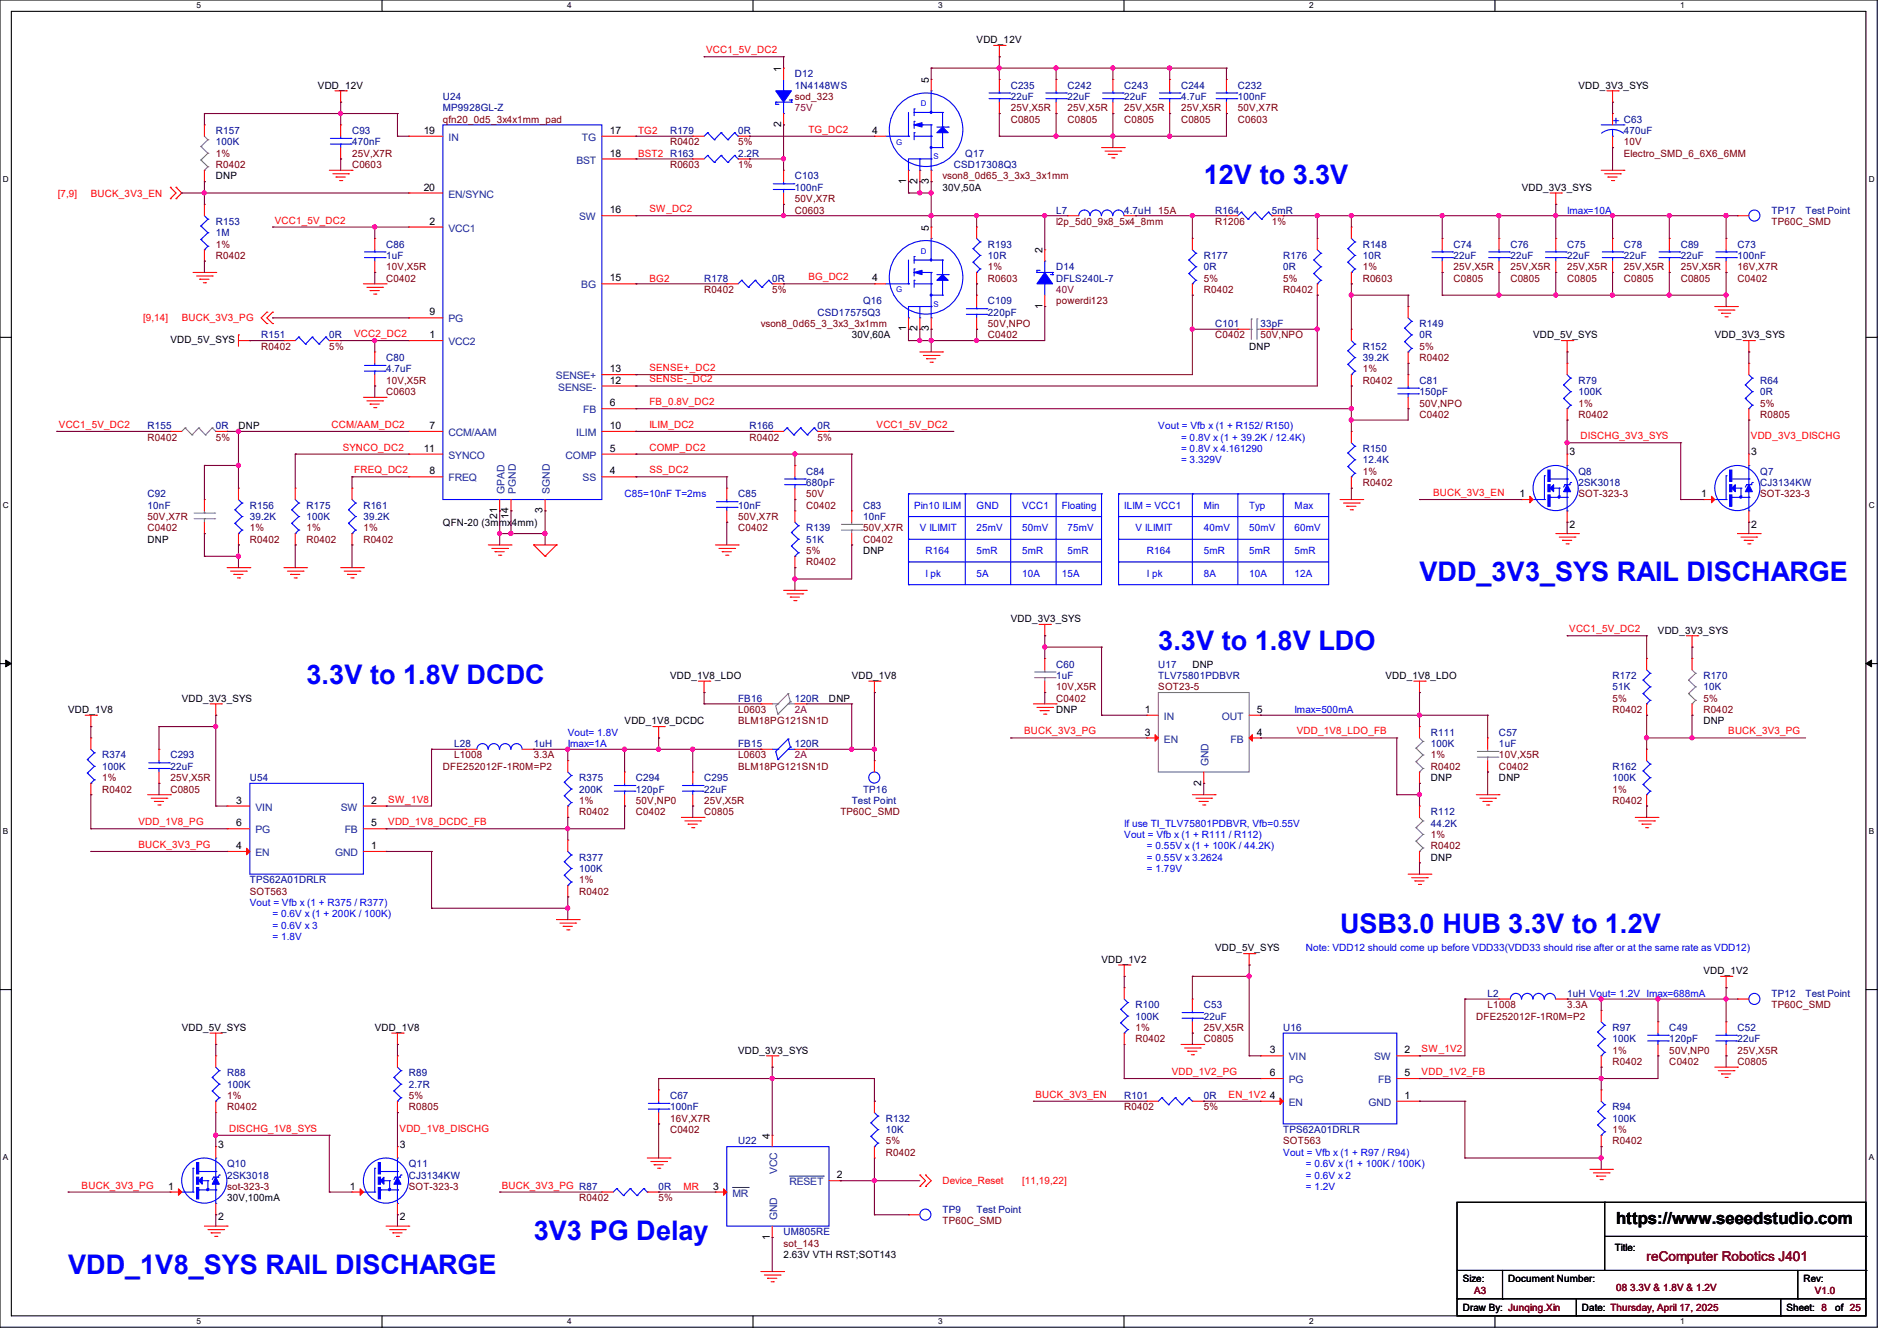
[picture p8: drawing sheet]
<svg xmlns="http://www.w3.org/2000/svg" width="297mm" height="210mm" viewBox="0 0 297 210" stroke-linecap="round" stroke-linejoin="round" font-family="sans-serif">
<defs><g id="words">
<g font-size="4.2" fill="#00f">
<text x="188.5" y="28.8">12V to 3.3V</text>
<text x="222.2" y="91.1">VDD_3V3_SYS RAIL DISCHARGE</text>
<text x="181.4" y="101.7">3.3V to 1.8V LDO</text>
<text x="48" y="107.1">3.3V to 1.8V DCDC</text>
<text x="209.8" y="146.2">USB3.0 HUB 3.3V to 1.2V</text>
<text x="83.6" y="194.2">3V3 PG Delay</text>
<text x="10.7" y="199.5">VDD_1V8_SYS RAIL DISCHARGE</text>
</g>
<text font-size="2.6" x="253" y="191.8">https://www.seeedstudio.com</text>
<text font-size="2.1" fill="#800000" x="257.8" y="197.5">reComputer Robotics J401</text>
<text font-size="1.9" fill="#00f" x="252.5" y="19.6">+</text>
<g font-size="1.6" fill="#f00">
<text x="110.6" y="8.3">VCC1_5V_DC2</text>
<text x="99.9" y="21">TG2</text>
<text x="126.6" y="20.8">TG_DC2</text>
<text x="99.9" y="24.6">BST2 R163</text>
<text x="9.1" y="30.8">[7,9]</text>
<text x="14.2" y="30.8">BUCK_3V3_EN</text>
<text x="43" y="35">VCC1_5V_DC2</text>
<text x="101.7" y="33.2">SW_DC2</text>
<text x="101.7" y="44.1">BG2</text>
<text x="126.6" y="43.9">BG_DC2</text>
<text x="22.4" y="50.3">[9,14]</text>
<text x="28.4" y="50.3">BUCK_3V3_PG</text>
<text x="55.5" y="52.8">VCC2_DC2</text>
<text x="101.7" y="58.1">SENSE+_DC2</text>
<text x="101.7" y="59.9">SENSE-_DC2</text>
<text x="101.7" y="63.5">FB_0.8V_DC2</text>
<text x="9.2" y="67">VCC1_5V_DC2</text>
<text x="51.9" y="67">CCM/AAM_DC2</text>
<text x="53.7" y="70.6">SYNCO_DC2</text>
<text x="101.7" y="67">ILIM_DC2</text>
<text x="101.7" y="70.6">COMP_DC2</text>
<text x="137.2" y="67">VCC1_5V_DC2</text>
<text x="247.5" y="68.8">DISCHG_3V3_SYS</text>
<text x="274.1" y="68.8">VDD_3V3_DISCHG</text>
<text x="55.5" y="74.1">FREQ_DC2</text>
<text x="101.7" y="74.1">SS_DC2</text>
<text x="224.4" y="77.7">BUCK_3V3_EN</text>
<text x="245.7" y="99">VCC1_5V_DC2</text>
<text x="160.4" y="115">BUCK_3V3_PG</text>
<text x="203" y="115">VDD_1V8_LDO_FB</text>
<text x="270.6" y="115">BUCK_3V3_PG</text>
<text x="60.8" y="125.7">SW_1V8</text>
<text x="21.7" y="129.2">VDD_1V8_PG</text>
<text x="60.8" y="129.2">VDD_1V8_DCDC_FB</text>
<text x="21.7" y="132.8">BUCK_3V3_PG</text>
<text x="222.6" y="164.8">SW_1V2</text>
<text x="162.1" y="171.9">BUCK_3V3_EN</text>
<text x="183.5" y="168.4">VDD_1V2_PG</text>
<text x="192.4" y="171.9">EN_1V2</text>
<text x="222.6" y="168.4">VDD_1V2_FB</text>
<text x="35.9" y="177.2">DISCHG_1V8_SYS</text>
<text x="62.6" y="177.2">VDD_1V8_DISCHG</text>
<text x="147.6" y="185.5">Device_Reset</text>
<text x="160" y="185.5">[11,19,22]</text>
<text x="12.8" y="186.1">BUCK_3V3_PG</text>
<text x="78.6" y="186.1">BUCK_3V3_PG R87</text>
<text x="107" y="186.3">MR</text>
</g>
<g font-size="1.6">
<text x="122.3" y="11.2" transform="rotate(-90 122.3 11.2)">1</text>
<text x="152.9" y="6.8">VDD_12V</text>
<text x="49.8" y="13.9">VDD_12V</text>
<text x="145.4" y="13" transform="rotate(-90 145.4 13)">5</text>
<text x="247.1" y="13.9">VDD_3V3_SYS</text>
<text x="66.3" y="21">19</text>
<text x="95.5" y="21">17</text>
<text x="122.3" y="19.9" transform="rotate(-90 122.3 19.9)">2</text>
<text x="136.6" y="21">4</text>
<text x="33.8" y="28.1">DNP</text>
<text x="66.3" y="29.8">20</text>
<text x="95.5" y="24.5">18</text>
<text x="141.9" y="28.8" transform="rotate(-90 141.9 28.8)">1</text>
<text x="143.6" y="28.8" transform="rotate(-90 143.6 28.8)">2</text>
<text x="145.4" y="28.8" transform="rotate(-90 145.4 28.8)">3</text>
<text x="147.6" y="29.9">30V,50A</text>
<text x="238.3" y="29.9">VDD_3V3_SYS</text>
<text x="67.2" y="35.2">2</text>
<text x="95.5" y="33.4">16</text>
<text x="145.4" y="36.1" transform="rotate(-90 145.4 36.1)">5</text>
<text x="163.2" y="39.7" transform="rotate(-90 163.2 39.7)">2</text>
<text x="95.5" y="44.1">15</text>
<text x="136.6" y="44.1">4</text>
<text x="26.7" y="53.7">VDD_5V_SYS</text>
<text x="67.2" y="53">1</text>
<text x="67.2" y="49.4">9</text>
<text x="133.3" y="53">30V,60A</text>
<text x="141.9" y="51.9" transform="rotate(-90 141.9 51.9)">1</text>
<text x="143.6" y="51.9" transform="rotate(-90 143.6 51.9)">2</text>
<text x="145.4" y="51.9" transform="rotate(-90 145.4 51.9)">3</text>
<text x="163.2" y="48.3" transform="rotate(-90 163.2 48.3)">1</text>
<text x="240" y="53">VDD_5V_SYS</text>
<text x="268.5" y="53">VDD_3V3_SYS</text>
<text x="95.5" y="58.3">13</text>
<text x="195.6" y="54.8">DNP</text>
<text x="95.5" y="63.6">6</text>
<text x="95.5" y="60.1">12</text>
<text x="37.3" y="67.2">DNP</text>
<text x="66.3" y="70.7">11</text>
<text x="67.2" y="67.2">7</text>
<text x="95.5" y="70.7">5</text>
<text x="95.5" y="67.2">10</text>
<text x="245.7" y="71.3">3</text>
<text x="274.2" y="71.3">3</text>
<text x="67.2" y="74.3">8</text>
<text x="95.5" y="74.3">4</text>
<text x="237.9" y="77.9">1</text>
<text x="266.4" y="77.9">1</text>
<text x="69.3" y="82.3">QFN-20 (3mmx4mm)</text>
<text x="77.9" y="81.2" transform="rotate(-90 77.9 81.2)">21</text>
<text x="79.6" y="81.2" transform="rotate(-90 79.6 81.2)">14</text>
<text x="85" y="80.3" transform="rotate(-90 85 80.3)">3</text>
<text x="245.7" y="82.7">2</text>
<text x="274.2" y="82.7">2</text>
<text x="23.1" y="85">DNP</text>
<text x="135.1" y="86.8">DNP</text>
<text x="158.2" y="97.4">VDD_3V3_SYS</text>
<text x="259.6" y="99.2">VDD_3V3_SYS</text>
<text x="104.9" y="106.3">VDD_1V8_LDO</text>
<text x="133.3" y="106.3">VDD_1V8</text>
<text x="186.7" y="104.6">DNP</text>
<text x="216.9" y="106.3">VDD_1V8_LDO</text>
<text x="10.7" y="111.7">VDD_1V8</text>
<text x="28.4" y="109.9">VDD_3V3_SYS</text>
<text x="97.8" y="113.5">VDD_1V8_DCDC</text>
<text x="129.8" y="109.9">DNP</text>
<text x="165.4" y="111.7">DNP</text>
<text x="179.2" y="111.6">1</text>
<text x="196.8" y="111.6">5</text>
<text x="266.7" y="113.5">DNP</text>
<text x="179.2" y="115.2">3</text>
<text x="196.8" y="115.2">4</text>
<text x="37" y="125.9">3</text>
<text x="58.1" y="125.9">2</text>
<text x="188.1" y="123" transform="rotate(-90 188.1 123)">2</text>
<text x="224" y="122.3">DNP</text>
<text x="234.7" y="122.3">DNP</text>
<text x="37" y="129.4">6</text>
<text x="58.1" y="129.4">5</text>
<text x="37" y="133">4</text>
<text x="58.1" y="133">1</text>
<text x="224" y="134.8">DNP</text>
<text x="190.2" y="149">VDD_5V_SYS</text>
<text x="172.5" y="150.8">VDD_1V2</text>
<text x="266.7" y="152.6">VDD_1V2</text>
<text x="28.4" y="161.5">VDD_5V_SYS</text>
<text x="58.7" y="161.5">VDD_1V8</text>
<text x="115.6" y="165">VDD_3V3_SYS</text>
<text x="198.8" y="165">3</text>
<text x="219.9" y="165">2</text>
<text x="198.8" y="172.1">4</text>
<text x="198.8" y="168.5">6</text>
<text x="219.9" y="168.5">5</text>
<text x="219.9" y="172.1">1</text>
<text x="34.2" y="179.8">3</text>
<text x="62.6" y="179.8">3</text>
<text x="120.5" y="178.3" transform="rotate(-90 120.5 178.3)">4</text>
<text x="131" y="184.5">2</text>
<text x="26.3" y="186.3">1</text>
<text x="34.2" y="191.1">2</text>
<text x="35.6" y="188.1">30V,100mA</text>
<text x="54.8" y="186.3">1</text>
<text x="62.6" y="191.1">2</text>
<text x="111.7" y="186.3">3</text>
<text x="120.5" y="194.1" transform="rotate(-90 120.5 194.1)">1</text>
<text x="122.7" y="197">2.63V VTH RST;SOT143</text>
<text x="252.8" y="196">Title:</text>
<text x="229" y="200.7">Size:</text>
<text x="236.1" y="200.7">Document Number:</text>
<text x="282.4" y="200.7">Rev:</text>
<text x="229" y="205.4">Draw By: Junqing.Xin</text>
<text x="247.7" y="205.4">Date: Thursday, April 17, 2025</text>
<text x="279.7" y="205.4">Sheet: 8</text>
<text x="287.3" y="205.4">of 25</text>
</g>
<g font-size="1.6" fill="#000080">
<text x="69.3" y="15.7">U24</text>
<text x="69.3" y="17.4">MP9928GL-Z</text>
<text x="124.5" y="12.1">D12</text>
<text x="124.5" y="13.9">1N4148WS</text>
<text x="158.2" y="13.9">C235</text>
<text x="158.2" y="15.7">22uF</text>
<text x="167.1" y="13.9">C242</text>
<text x="167.1" y="15.7">22uF</text>
<text x="176" y="13.9">C243</text>
<text x="176" y="15.7">22uF</text>
<text x="184.9" y="13.9">C244</text>
<text x="184.9" y="15.7">4.7uF</text>
<text x="193.8" y="13.9">C232</text>
<text x="193.8" y="15.7">100nF</text>
<text x="33.8" y="21">R157</text>
<text x="33.8" y="22.8">100K</text>
<text x="55.1" y="21">C93</text>
<text x="55.1" y="22.8">470nF</text>
<text x="104.9" y="21">R179</text>
<text x="115.6" y="21">0R</text>
<text x="254.3" y="19.2">C63</text>
<text x="254.3" y="21">470uF</text>
<text x="115.6" y="24.6">2.2R</text>
<text x="124.5" y="28.1">C103</text>
<text x="124.5" y="29.9">100nF</text>
<text x="149.4" y="26.3">CSD17308Q3</text>
<text x="151.1" y="24.6">Q17</text>
<text x="33.8" y="35.2">R153</text>
<text x="165.4" y="33.4">L7</text>
<text x="176" y="33.4">4.7uH</text>
<text x="190.2" y="33.4">R164</text>
<text x="199.1" y="33.4">5mR</text>
<text x="277.4" y="33.4">TP17</text>
<text x="282.7" y="33.4">Test Point</text>
<text x="33.8" y="37">1M</text>
<text x="60.5" y="38.8">C86</text>
<text x="60.5" y="40.6">1uF</text>
<text x="154.7" y="38.8">R193</text>
<text x="154.7" y="40.6">10R</text>
<text x="188.5" y="40.6">R177</text>
<text x="200.9" y="40.6">R176</text>
<text x="213.4" y="38.8">R148</text>
<text x="213.4" y="40.6">10R</text>
<text x="227.6" y="38.8">C74</text>
<text x="227.6" y="40.6">22uF</text>
<text x="236.5" y="38.8">C76</text>
<text x="236.5" y="40.6">22uF</text>
<text x="245.4" y="38.8">C75</text>
<text x="245.4" y="40.6">22uF</text>
<text x="254.3" y="38.8">C78</text>
<text x="254.3" y="40.6">22uF</text>
<text x="263.1" y="38.8">C89</text>
<text x="263.1" y="40.6">22uF</text>
<text x="272" y="38.8">C73</text>
<text x="272" y="40.6">100nF</text>
<text x="110.2" y="44.1">R178</text>
<text x="120.9" y="44.1">0R</text>
<text x="135.1" y="47.7">Q16</text>
<text x="154.7" y="47.7">C109</text>
<text x="165.4" y="42.3">D14</text>
<text x="165.4" y="44.1">DFLS240L-7</text>
<text x="188.5" y="42.3">0R</text>
<text x="200.9" y="42.3">0R</text>
<text x="40.9" y="53">R151</text>
<text x="51.6" y="53">0R</text>
<text x="128" y="49.4">CSD17575Q3</text>
<text x="154.7" y="49.4">220pF</text>
<text x="190.2" y="51.2">C101</text>
<text x="197.3" y="51.2">33pF</text>
<text x="222.2" y="51.2">R149</text>
<text x="222.2" y="53">0R</text>
<text x="60.5" y="56.6">C80</text>
<text x="60.5" y="58.3">4.7uF</text>
<text x="213.4" y="54.8">R152</text>
<text x="213.4" y="56.6">39.2K</text>
<text x="222.2" y="60.1">C81</text>
<text x="222.2" y="61.9">150pF</text>
<text x="247.1" y="60.1">R79</text>
<text x="247.1" y="61.9">100K</text>
<text x="275.6" y="60.1">R64</text>
<text x="275.6" y="61.9">0R</text>
<text x="23.1" y="67.2">R155</text>
<text x="33.8" y="67.2">0R</text>
<text x="117.3" y="67.2">R166</text>
<text x="128" y="67.2">0R</text>
<text x="213.4" y="70.8">R150</text>
<text x="23.1" y="77.9">C92</text>
<text x="115.6" y="77.9">C85</text>
<text x="126.2" y="74.3">C84</text>
<text x="126.2" y="76.1">680pF</text>
<text x="213.4" y="72.6">12.4K</text>
<text x="247.1" y="74.3">Q8</text>
<text x="247.1" y="76.1">2SK3018</text>
<text x="275.6" y="74.3">Q7</text>
<text x="275.6" y="76.1">CJ3134KW</text>
<text x="23.1" y="79.7">10nF</text>
<text x="39.1" y="79.7">R156</text>
<text x="39.1" y="81.4">39.2K</text>
<text x="48" y="79.7">R175</text>
<text x="48" y="81.4">100K</text>
<text x="56.9" y="79.7">R161</text>
<text x="56.9" y="81.4">39.2K</text>
<text x="115.6" y="79.7">10nF</text>
<text x="126.2" y="83.2">R139</text>
<text x="135.1" y="79.7">C83</text>
<text x="135.1" y="81.4">10nF</text>
<text x="126.2" y="85">51K</text>
<text x="165.4" y="104.6">C60</text>
<text x="165.4" y="106.3">1uF</text>
<text x="181.4" y="106.3">TLV75801PDBVR</text>
<text x="181.4" y="104.6">U17</text>
<text x="252.5" y="106.3">R172</text>
<text x="266.7" y="106.3">R170</text>
<text x="115.6" y="109.9">FB16</text>
<text x="124.5" y="109.9">120R</text>
<text x="252.5" y="108.1">51K</text>
<text x="266.7" y="108.1">10K</text>
<text x="16" y="118.8">R374</text>
<text x="26.7" y="118.8">C293</text>
<text x="71.1" y="117">L28</text>
<text x="83.6" y="117">1uH</text>
<text x="115.6" y="117">FB15</text>
<text x="124.5" y="117">120R</text>
<text x="224" y="115.2">R111</text>
<text x="224" y="117">100K</text>
<text x="234.7" y="115.2">C57</text>
<text x="234.7" y="117">1uF</text>
<text x="16" y="120.6">100K</text>
<text x="26.7" y="120.6">22uF</text>
<text x="39.1" y="122.3">U54</text>
<text x="90.7" y="122.3">R375</text>
<text x="90.7" y="124.1">200K</text>
<text x="99.6" y="122.3">C294</text>
<text x="99.6" y="124.1">120pF</text>
<text x="110.2" y="122.3">C295</text>
<text x="110.2" y="124.1">22uF</text>
<text x="133.3" y="125.9">Test Point</text>
<text x="135.1" y="124.1">TP16</text>
<text x="252.5" y="120.6">R162</text>
<text x="252.5" y="122.3">100K</text>
<text x="224" y="127.7">R112</text>
<text x="224" y="129.5">44.2K</text>
<text x="90.7" y="134.8">R377</text>
<text x="90.7" y="136.6">100K</text>
<text x="39.1" y="138.3">TPS62A01DRLR</text>
<text x="177.8" y="157.9">R100</text>
<text x="177.8" y="159.7">100K</text>
<text x="188.5" y="157.9">C53</text>
<text x="188.5" y="159.7">22uF</text>
<text x="200.9" y="161.5">U16</text>
<text x="232.9" y="156.1">L2</text>
<text x="245.4" y="156.1">1uH Vout= 1.2V Imax=688mA</text>
<text x="252.5" y="161.5">R97</text>
<text x="261.4" y="161.5">C49</text>
<text x="272" y="161.5">C52</text>
<text x="277.4" y="156.1">TP12</text>
<text x="282.7" y="156.1">Test Point</text>
<text x="252.5" y="163.2">100K</text>
<text x="261.4" y="163.2">120pF</text>
<text x="272" y="163.2">22uF</text>
<text x="35.6" y="168.6">R88</text>
<text x="35.6" y="170.3">100K</text>
<text x="64" y="168.6">R89</text>
<text x="64" y="170.3">2.7R</text>
<text x="104.9" y="172.1">C67</text>
<text x="104.9" y="173.9">100nF</text>
<text x="176" y="172.1">R101</text>
<text x="188.5" y="172.1">0R</text>
<text x="252.5" y="173.9">R94</text>
<text x="115.6" y="179.2">U22</text>
<text x="138.7" y="175.7">R132</text>
<text x="138.7" y="177.5">10K</text>
<text x="200.9" y="177.5">TPS62A01DRLR</text>
<text x="252.5" y="175.7">100K</text>
<text x="35.6" y="182.8">Q10</text>
<text x="35.6" y="184.6">2SK3018</text>
<text x="64" y="182.8">Q11</text>
<text x="64" y="184.6">CJ3134KW</text>
<text x="103.1" y="186.3">0R</text>
<text x="147.6" y="189.9">TP9</text>
<text x="152.9" y="189.9">Test Point</text>
<text x="122.7" y="193.5">UM805RE</text>
</g>
<g font-size="1.6" fill="#800000">
<text x="124.5" y="15.7">sod_323</text>
<text x="158.2" y="17.4">25V,X5R</text>
<text x="167.1" y="17.4">25V,X5R</text>
<text x="176" y="17.4">25V,X5R</text>
<text x="184.9" y="17.4">25V,X5R</text>
<text x="193.8" y="17.4">50V,X7R</text>
<text x="69.3" y="19.2">qfn20_0d5_3x4x1mm_pad</text>
<text x="104.9" y="22.8">R0402</text>
<text x="115.6" y="22.8">5%</text>
<text x="158.2" y="19.2">C0805</text>
<text x="167.1" y="19.2">C0805</text>
<text x="176" y="19.2">C0805</text>
<text x="184.9" y="19.2">C0805</text>
<text x="193.8" y="19.2">C0603</text>
<text x="254.3" y="22.8">10V</text>
<text x="33.8" y="24.6">1%</text>
<text x="33.8" y="26.3">R0402</text>
<text x="55.1" y="26.3">C0603</text>
<text x="55.1" y="24.6">25V,X7R</text>
<text x="104.9" y="26.3">R0603</text>
<text x="115.6" y="26.3">1%</text>
<text x="147.6" y="28.1">vson8_0d65_3_3x3_3x1mm</text>
<text x="254.3" y="24.6">Electro_SMD_6_6X6_6MM</text>
<text x="124.5" y="33.4">C0603</text>
<text x="124.5" y="31.7">50V,X7R</text>
<text x="165.4" y="35.2">l2p_5d0_9x8_5x4_8mm</text>
<text x="181.4" y="33.4">15A</text>
<text x="190.2" y="35.2">R1206</text>
<text x="199.1" y="35.2">1%</text>
<text x="277.4" y="35.2">TP60C_SMD</text>
<text x="33.8" y="38.8">1%</text>
<text x="33.8" y="40.6">R0402</text>
<text x="60.5" y="44.1">C0402</text>
<text x="60.5" y="42.3">10V,X5R</text>
<text x="110.2" y="45.9">R0402</text>
<text x="120.9" y="45.9">5%</text>
<text x="154.7" y="42.3">1%</text>
<text x="154.7" y="44.1">R0603</text>
<text x="165.4" y="47.7">powerdi123</text>
<text x="188.5" y="44.1">5%</text>
<text x="188.5" y="45.9">R0402</text>
<text x="200.9" y="44.1">5%</text>
<text x="200.9" y="45.9">R0402</text>
<text x="213.4" y="42.3">1%</text>
<text x="213.4" y="44.1">R0603</text>
<text x="227.6" y="44.1">C0805</text>
<text x="227.6" y="42.3">25V,X5R</text>
<text x="236.5" y="44.1">C0805</text>
<text x="236.5" y="42.3">25V,X5R</text>
<text x="245.4" y="44.1">C0805</text>
<text x="245.4" y="42.3">25V,X5R</text>
<text x="254.3" y="44.1">C0805</text>
<text x="254.3" y="42.3">25V,X5R</text>
<text x="263.1" y="44.1">C0805</text>
<text x="263.1" y="42.3">25V,X5R</text>
<text x="272" y="44.1">C0402</text>
<text x="272" y="42.3">16V,X7R</text>
<text x="119.1" y="51.2">vson8_0d65_3_3x3_3x1mm</text>
<text x="154.7" y="53">C0402</text>
<text x="154.7" y="51.2">50V,NPO</text>
<text x="190.2" y="53">C0402</text>
<text x="197.3" y="53">50V,NPO</text>
<text x="40.9" y="54.8">R0402</text>
<text x="51.6" y="54.8">5%</text>
<text x="213.4" y="58.3">1%</text>
<text x="222.2" y="54.8">5%</text>
<text x="222.2" y="56.6">R0402</text>
<text x="60.5" y="61.9">C0603</text>
<text x="60.5" y="60.1">10V,X5R</text>
<text x="213.4" y="60.1">R0402</text>
<text x="222.2" y="65.4">C0402</text>
<text x="222.2" y="63.7">50V,NPO</text>
<text x="247.1" y="63.7">1%</text>
<text x="247.1" y="65.4">R0402</text>
<text x="275.6" y="63.7">5%</text>
<text x="275.6" y="65.4">R0805</text>
<text x="23.1" y="69">R0402</text>
<text x="33.8" y="69">5%</text>
<text x="117.3" y="69">R0402</text>
<text x="128" y="69">5%</text>
<text x="126.2" y="77.9">50V</text>
<text x="213.4" y="74.3">1%</text>
<text x="213.4" y="76.1">R0402</text>
<text x="247.1" y="77.9">SOT-323-3</text>
<text x="275.6" y="77.9">SOT-323-3</text>
<text x="23.1" y="83.2">C0402</text>
<text x="23.1" y="81.4">50V,X7R</text>
<text x="39.1" y="83.2">1%</text>
<text x="48" y="83.2">1%</text>
<text x="56.9" y="83.2">1%</text>
<text x="115.6" y="83.2">C0402</text>
<text x="115.6" y="81.4">50V,X7R</text>
<text x="126.2" y="79.7">C0402</text>
<text x="135.1" y="83.2">50V,X7R</text>
<text x="39.1" y="85">R0402</text>
<text x="48" y="85">R0402</text>
<text x="56.9" y="85">R0402</text>
<text x="126.2" y="86.8">5%</text>
<text x="126.2" y="88.6">R0402</text>
<text x="135.1" y="85">C0402</text>
<text x="115.6" y="111.7">L0603</text>
<text x="115.6" y="113.5">BLM18PG121SN1D</text>
<text x="165.4" y="109.9">C0402</text>
<text x="165.4" y="108.1">10V,X5R</text>
<text x="181.4" y="108.1">SOT23-5</text>
<text x="252.5" y="109.9">5%</text>
<text x="252.5" y="111.7">R0402</text>
<text x="266.7" y="109.9">5%</text>
<text x="266.7" y="111.7">R0402</text>
<text x="71.1" y="118.8">L1008</text>
<text x="83.6" y="118.8">3.3A</text>
<text x="115.6" y="118.8">L0603</text>
<text x="224" y="118.8">1%</text>
<text x="234.7" y="118.8">10V,X5R</text>
<text x="16" y="122.3">1%</text>
<text x="16" y="124.1">R0402</text>
<text x="26.7" y="124.1">C0805</text>
<text x="26.7" y="122.3">25V,X5R</text>
<text x="69.3" y="120.6">DFE252012F-1R0M=P2</text>
<text x="90.7" y="125.9">1%</text>
<text x="99.6" y="125.9">50V,NP0</text>
<text x="110.2" y="125.9">25V,X5R</text>
<text x="115.6" y="120.6">BLM18PG121SN1D</text>
<text x="224" y="120.6">R0402</text>
<text x="234.7" y="120.6">C0402</text>
<text x="252.5" y="124.1">1%</text>
<text x="252.5" y="125.9">R0402</text>
<text x="90.7" y="127.7">R0402</text>
<text x="99.6" y="127.7">C0402</text>
<text x="110.2" y="127.7">C0805</text>
<text x="131.6" y="127.7">TP60C_SMD</text>
<text x="224" y="131.2">1%</text>
<text x="224" y="133">R0402</text>
<text x="39.1" y="140.1">SOT563</text>
<text x="90.7" y="138.3">1%</text>
<text x="90.7" y="140.1">R0402</text>
<text x="177.8" y="161.5">1%</text>
<text x="188.5" y="161.5">25V,X5R</text>
<text x="231.1" y="159.7">DFE252012F-1R0M=P2</text>
<text x="232.9" y="157.9">L1008</text>
<text x="245.4" y="157.9">3.3A</text>
<text x="277.4" y="157.9">TP60C_SMD</text>
<text x="177.8" y="163.2">R0402</text>
<text x="188.5" y="163.2">C0805</text>
<text x="252.5" y="165">1%</text>
<text x="252.5" y="166.8">R0402</text>
<text x="261.4" y="166.8">C0402</text>
<text x="261.4" y="165">50V,NP0</text>
<text x="272" y="166.8">C0805</text>
<text x="272" y="165">25V,X5R</text>
<text x="35.6" y="172.1">1%</text>
<text x="35.6" y="173.9">R0402</text>
<text x="64" y="172.1">5%</text>
<text x="64" y="173.9">R0805</text>
<text x="176" y="173.9">R0402</text>
<text x="188.5" y="173.9">5%</text>
<text x="104.9" y="177.5">C0402</text>
<text x="104.9" y="175.7">16V,X7R</text>
<text x="138.7" y="179.2">5%</text>
<text x="200.9" y="179.2">SOT563</text>
<text x="252.5" y="177.5">1%</text>
<text x="252.5" y="179.2">R0402</text>
<text x="138.7" y="181">R0402</text>
<text x="35.6" y="186.3">sot-323-3</text>
<text x="64" y="186.3">SOT-323-3</text>
<text x="90.7" y="188.1">R0402</text>
<text x="103.1" y="188.1">5%</text>
<text x="147.6" y="191.7">TP60C_SMD</text>
<text x="122.7" y="195.2">sot_143</text>
<text x="230.8" y="202.7">A3</text>
<text x="253" y="202.2">08 3.3V &amp; 1.8V &amp; 1.2V</text>
<text x="284.1" y="202.7">V1.0</text>
</g>
<g font-size="1.6" fill="#800040">
<text x="124.5" y="17.4">75V</text>
<text x="165.4" y="45.9">40V</text>
<text x="124.5" y="111.7">2A</text>
<text x="124.5" y="118.8">2A</text>
</g>
<g font-size="1.6" fill="#004080">
<text x="70.2" y="22.1">IN</text>
<text x="91.1" y="22.1">TG</text>
<text x="90.3" y="25.6">BST</text>
<text x="70.2" y="30.9">EN/SYNC</text>
<text x="90.7" y="34.5">SW</text>
<text x="70.2" y="36.3">VCC1</text>
<text x="91" y="45.2">BG</text>
<text x="70.2" y="50.5">PG</text>
<text x="70.2" y="54.1">VCC2</text>
<text x="87" y="59.4">SENSE+</text>
<text x="87.4" y="61.2">SENSE-</text>
<text x="91.3" y="64.7">FB</text>
<text x="70.2" y="68.3">CCM/AAM</text>
<text x="70.2" y="71.8">SYNCO</text>
<text x="88.6" y="71.8">COMP</text>
<text x="90.2" y="68.3">ILIM</text>
<text x="70.2" y="75.4">FREQ</text>
<text x="79" y="77.3" transform="rotate(-90 79 77.3)">GPAD</text>
<text x="80.8" y="77.3" transform="rotate(-90 80.8 77.3)">PGND</text>
<text x="86.1" y="77.3" transform="rotate(-90 86.1 77.3)">SGND</text>
<text x="91.2" y="75.4">SS</text>
<text x="182.2" y="112.7">IN</text>
<text x="191.3" y="112.7">OUT</text>
<text x="182.2" y="116.3">EN</text>
<text x="192.7" y="116.3">FB</text>
<text x="189.2" y="120" transform="rotate(-90 189.2 120)">GND</text>
<text x="40" y="130.5">PG</text>
<text x="40" y="127">VIN</text>
<text x="53.3" y="127">SW</text>
<text x="54" y="130.5">FB</text>
<text x="40" y="134.1">EN</text>
<text x="52.5" y="134.1">GND</text>
<text x="201.8" y="166.1">VIN</text>
<text x="215.1" y="166.1">SW</text>
<text x="201.8" y="173.2">EN</text>
<text x="201.8" y="169.6">PG</text>
<text x="214.2" y="173.2">GND</text>
<text x="215.8" y="169.6">FB</text>
<text x="121.7" y="183.9" transform="rotate(-90 121.7 183.9)">VCC</text>
<text x="123.6" y="185.6">RESET</text>
<text x="114.7" y="187.4">MR</text>
<text x="121.7" y="191.1" transform="rotate(-90 121.7 191.1)">GND</text>
</g>
<g font-size="1.6" fill="#00f">
<text x="245.4" y="33.4">Imax=10A</text>
<text x="181.4" y="67.2">Vout = Vfb x (1 + R152/ R150)</text>
<text x="184.9" y="69">= 0.8V x (1 + 39.2K / 12.4K)</text>
<text x="184.9" y="70.8">= 0.8V x 4.161290</text>
<text x="97.8" y="77.9">C85=10nF T=2ms</text>
<text x="184.9" y="72.6">= 3.329V</text>
<text x="143.1" y="79.7">Pin10 ILIM</text>
<text x="144" y="83.2">V ILIMIT</text>
<text x="152.9" y="83.2">25mV</text>
<text x="152.9" y="79.7">GND</text>
<text x="160" y="79.7">VCC1</text>
<text x="160" y="83.2">50mV</text>
<text x="166.2" y="79.7">Floating</text>
<text x="167.1" y="83.2">75mV</text>
<text x="176" y="79.7">ILIM = VCC1</text>
<text x="177.8" y="83.2">V ILIMIT</text>
<text x="188.5" y="79.7">Min</text>
<text x="188.5" y="83.2">40mV</text>
<text x="195.6" y="83.2">50mV</text>
<text x="195.6" y="79.7">Typ</text>
<text x="202.7" y="79.7">Max</text>
<text x="202.7" y="83.2">60mV</text>
<text x="144.9" y="86.8">R164</text>
<text x="152.9" y="86.8">5mR</text>
<text x="160" y="86.8">5mR</text>
<text x="167.1" y="86.8">5mR</text>
<text x="179.6" y="86.8">R164</text>
<text x="188.5" y="86.8">5mR</text>
<text x="195.6" y="86.8">5mR</text>
<text x="202.7" y="86.8">5mR</text>
<text x="144.9" y="90.3">I pk</text>
<text x="152.9" y="90.3">5A</text>
<text x="160" y="90.3">10A</text>
<text x="166.2" y="90.3">15A</text>
<text x="179.6" y="90.3">I pk</text>
<text x="188.5" y="90.3">8A</text>
<text x="195.6" y="90.3">10A</text>
<text x="202.7" y="90.3">12A</text>
<text x="202.7" y="111.7">Imax=500mA</text>
<text x="88.9" y="115.2">Vout= 1.8V</text>
<text x="88.9" y="117">Imax=1A</text>
<text x="176" y="129.5">If use TI_TLV75801PDBVR, Vfb=0.55V</text>
<text x="176" y="131.2">Vout = Vfb x (1 + R111 / R112)</text>
<text x="179.6" y="134.8">= 0.55V x 3.2624</text>
<text x="179.6" y="133">= 0.55V x (1 + 100K / 44.2K)</text>
<text x="179.6" y="136.6">= 1.79V</text>
<text x="39.1" y="141.9">Vout = Vfb x (1 + R375 / R377)</text>
<text x="42.7" y="143.7">= 0.6V x (1 + 200K / 100K)</text>
<text x="42.7" y="145.5">= 0.6V x 3</text>
<text x="42.7" y="147.2">= 1.8V</text>
<text x="204.5" y="149">Note: VDD12 should come up before VDD33(VDD33 should rise after or at the same rate as VDD12)</text>
<text x="200.9" y="181">Vout = Vfb x (1 + R97 / R94)</text>
<text x="204.5" y="184.6">= 0.6V x 2</text>
<text x="204.5" y="182.8">= 0.6V x (1 + 100K / 100K)</text>
<text x="204.5" y="186.4">= 1.2V</text>
</g>
<g font-size="1.3">
<text x="30.8" y="1.3">5</text>
<text x="88.8" y="1.3">4</text>
<text x="146.9" y="1.3">3</text>
<text x="205" y="1.3">2</text>
<text x="263.1" y="1.3">1</text>
<text x=".5" y="28.4">D</text>
<text x="292.6" y="28.4">D</text>
<text x=".5" y="79.5">C</text>
<text x="292.6" y="79.5">C</text>
<text x=".5" y="130.6">B</text>
<text x="292.6" y="130.6">B</text>
<text x=".5" y="181.7">A</text>
<text x="292.6" y="181.7">A</text>
<text x="30.8" y="207.4">5</text>
<text x="88.8" y="207.4">4</text>
<text x="146.9" y="207.4">3</text>
<text x="205" y="207.4">2</text>
<text x="263.1" y="207.4">1</text>
</g>
<g font-size="1.2" fill="#00f">
<text x="144.2" y="16.6">D</text>
<text x="140.3" y="22.6">G</text>
<text x="146.1" y="25">S</text>
<text x="144.2" y="39.7">D</text>
<text x="140.3" y="45.8">G</text>
<text x="146.1" y="48.1">S</text>
</g>
</g></defs>
<path d="M0 0h293.9v207.9h-293.9zM1.8 1.8h290.3v204.3h-290.3z" fill="none" stroke="#000" stroke-width=".17"/>
<g fill="#fff">
<path d="M30.8 .2h.7v1.4h-.7z"/>
<path d="M30.8 206.2h.7v1.4h-.7z"/>
</g>
<path d="M59.8 0v1.8M59.8 206.1v1.8" fill="none" stroke="#000" stroke-width=".17"/>
<g fill="#fff">
<path d="M88.8 .2h.7v1.4h-.7z"/>
<path d="M88.8 206.2h.7v1.4h-.7z"/>
</g>
<path d="M117.9 0v1.8M117.9 206.1v1.8" fill="none" stroke="#000" stroke-width=".17"/>
<g fill="#fff">
<path d="M146.9 .2h.7v1.4h-.7z"/>
<path d="M146.9 206.2h.7v1.4h-.7z"/>
</g>
<path d="M176 0v1.8M176 206.1v1.8" fill="none" stroke="#000" stroke-width=".17"/>
<g fill="#fff">
<path d="M205 .2h.7v1.4h-.7z"/>
<path d="M205 206.2h.7v1.4h-.7z"/>
</g>
<path d="M234.1 0v1.8M234.1 206.1v1.8" fill="none" stroke="#000" stroke-width=".17"/>
<g fill="#fff">
<path d="M263.1 .2h.6v1.4h-.6z"/>
<path d="M263.1 206.2h.6v1.4h-.6z"/>
<path d="M.5 27.3h.9v1.4h-.9z"/>
<path d="M292.6 27.3h.9v1.4h-.9z"/>
<path d="M.5 78.4h.9v1.4h-.9z"/>
<path d="M292.6 78.4h.9v1.4h-.9z"/>
</g>
<path d="M0 52.8h1.8M292.1 52.8h1.8" fill="none" stroke="#000" stroke-width=".17"/>
<g fill="#fff">
<path d="M.5 129.5h.8v1.4h-.8z"/>
<path d="M292.6 129.5h.8v1.4h-.8z"/>
</g>
<path d="M0 103.9h1.8M292.1 103.9h1.8" fill="none" stroke="#000" stroke-width=".17"/>
<path d="M.9 103.4l.9 .5-.9 .5zM292.1 103.9l.9-.5v1z" fill="#000" stroke="#000" stroke-width=".16"/>
<g fill="#fff">
<path d="M.5 180.5h.8v1.4h-.8z"/>
<path d="M292.6 180.5h.8v1.4h-.8z"/>
</g>
<g fill="none" stroke="#000" stroke-width=".17">
<path d="M0 155h1.8M292.1 155h1.8M228.1 188.3h64v17.8h-64zM228.1 199h64M235.2 199v4.4M251.2 188.3h.1M251.2 188.3v10.7M251.2 193.6h40.9M281.5 199v4.4M292.1 199h.1M292.1 193.6h.1M228.1 203.4h.1"/>
<path d="M228.1 203.4h64M235.2 203.4h.1M246.8 206.1h.1M246.8 203.4v2.7M278.8 206.1h.1M278.8 203.4v2.7M281.5 203.4h.1"/>
</g>
<g fill="none" stroke="#00f" stroke-width=".17">
<path d="M69.3 19.6h24.9v58.6h-24.9zM121.5 16h.1M121.5 16h2.4M121.5 16v.3h.3M121.8 16.3h.1M122.7 14.2h.1M122.7 17.8h.1M122.7 12.4v1.8M122.7 16v1.8M123.6 15.7h.3M123.9 16h.1M123.9 15.7h.1"/>
<path d="M123.9 15.7v.3M142.2 17.6v3.7M143.1 17.1h.1M143.1 17.6h.1M143.1 19.6h.1M143.1 19h.1M143.1 17.1v1M143.1 19v1.1M143.1 17.6h4.5M143.1 19.6h2.7M144.4 19.6h.1M145.8 19.6h.1"/>
<path d="M145.8 14.2h.1M145.8 14.2v3.6M145.8 19.6v7.1M146.7 19.9h1.8M147.6 19.9h.1M147.6 17.6h.1M147.6 17.6v5.5M148.5 19.9h.1M154.9 14.6h3.2M154.9 15.5h3.2M156.5 15.5h.1M156.5 14.6h.1"/>
<path d="M156.5 14.2v.4M156.5 15.5v.5M158.1 14.6h.1M158.1 15.5h.1M163.7 14.6h3.3M163.7 15.5h3.3M165.4 15.5h.1M165.4 14.6h.1M165.4 14.2v.4M165.4 15.5v.5M167 14.6h.1M167 15.5h.1"/>
<path d="M172.6 14.6h3.3M172.6 15.5h3.3M174.2 15.5h.1M174.2 14.6h.1M174.2 14.2v.4M174.2 15.5v.5M175.9 14.6h.1M175.9 15.5h.1M181.5 14.6h3.2M181.5 15.5h3.2M183.1 15.5h.1M183.1 14.6h.1"/>
<path d="M183.1 14.2v.4M183.1 15.5v.5M184.7 14.6h.1M184.7 15.5h.1M190.4 14.6h3.2M190.4 15.5h3.2M192 15.5h.1M192 14.6h.1M192 14.2v.4M192 15.5v.5M193.6 14.6h.1M193.6 15.5h.1"/>
<path d="M250.7 19.6h3.6M254.3 19.6h.1M31.5 35.4h.1M31.5 37.5h.1M31.5 35.4l1.1 1M31.5 37.5l1.1 1.1M32 39.1h.1M32 33.8l.6 .5M32.6 34.3h.1M32.6 36.4h.1M32.6 38.6h.1M32.6 34.3l-1.1 1.1"/>
<path d="M32.6 36.4l-1.1 1.1M32.6 38.6l-.6 .5M51.7 21.7h3.2M51.7 22.6h3.2M53.3 22.6h.1M53.3 21.7h.1M53.3 21.3v.4M53.3 22.6v.5M54.9 21.7h.1M54.9 22.6h.1M57.1 39.5h3.2M58.7 39.5h.1"/>
<path d="M58.7 39.1v.4M60.3 39.5h.1M110.8 20.8h.1M110.8 24.3h.1M110.8 20.8l-.6 .5M110.8 20.8l1 1.1M110.8 24.3l-.6 .6M110.8 24.3l1 1.1M111.8 21.9h.1M111.8 25.4h.1M112.9 20.8h.1M112.9 24.3h.1"/>
<path d="M112.9 20.8l-1.1 1.1M112.9 20.8l1.1 1.1M112.9 24.3l-1.1 1.1M112.9 24.3l1.1 1.1M114 21.9h.1M114 25.4h.1M115 20.8h.1M115 24.3h.1M115 20.8l-1 1.1M115 20.8l.6 .5M115 24.3l-1 1.1M115 24.3l.6 .6"/>
<path d="M115.6 21.3h.1M115.6 24.9h.1M121.1 28.8h3.2M121.1 29.7h3.2M122.7 29.7h.1M122.7 28.8h.1M122.7 28.4v.4M122.7 29.7v.5M124.3 28.8h.1M124.3 29.7h.1M138.7 21.3h3.5M142.2 21.3h.1"/>
<path d="M142.2 26.7h.1M143.1 20.8h.1M143.1 20.8v1.1M143.1 21.3h2.7M144 26.7h.1M144 24.9h.1M144 24.9v1.8M145.8 21.3h.1M145.8 24.9h.1M145.8 26.7h.1M145.8 37.3h.1M145.8 24.9h-3.6v1.8"/>
<path d="M145.8 23.1h1.8M145.8 37.3v3.6M147.6 23.1h.1M152.4 38.9h.1M152.4 38.9l1.1 1.1M152.9 37.3l.6 .6M153.5 37.9h.1M153.5 37.9l-1.1 1M168.9 33.8a.87 .87 0 0 1 .9-.9 .87 .87 0 0 1 .8 .9M170.7 33.8a.87 .87 0 0 1 .9-.9 .87 .87 0 0 1 .8 .9M172.5 33.8a.87 .87 0 0 1 .8-.9 .87 .87 0 0 1 .9 .9M174.2 33.8a.87 .87 0 0 1 .9-.9 .87 .87 0 0 1 .9 .9"/>
<path d="M186.7 39.1l.5 .6M187.2 39.7h.1M187.2 39.7l-1.1 1M194.4 33.2h.1M194.4 33.2l-.6 .6M194.4 33.2l1 1.1M195.4 34.3h.1M196.5 33.2h.1M196.5 33.2l-1.1 1.1M196.5 33.2l1 1.1M197.5 34.3h.1M198.6 33.2h.1"/>
<path d="M198.6 33.2l-1.1 1.1M198.6 33.2l.5 .6M199.1 33.8h.1M206.2 39.1l.6 .6M206.8 39.7h.1M206.8 39.7l-1.1 1M211 38.9h.1M211 38.9l1.1 1.1M211.6 37.3l.5 .6M212.1 37.9h.1M212.1 37.9l-1.1 1M224.2 39.5h3.2"/>
<path d="M225.8 39.5h.1M225.8 39.1v.4M227.4 39.5h.1M233.1 39.5h3.2M234.7 39.5h.1M234.7 39.1v.4M236.3 39.5h.1M242 39.5h3.2M243.6 39.5h.1M243.6 39.1v.4M245.2 39.5h.1M250.9 39.5h3.2"/>
<path d="M252.5 21.3h.1M252.5 20.3l1.1 .2 .6 .4M252.5 20.3l-.8 .1-.9 .5M252.5 39.5h.1M252.5 20.3v1M252.5 39.1v.4M254.1 39.5h.1M259.8 39.5h3.2M261.4 39.5h.1M261.4 39.1v.4M263 39.5h.1M268.6 39.5h3.3"/>
<path d="M270.3 39.5h.1M270.3 39.1v.4M271.9 39.5h.1M46.8 52.8h.1M46.8 52.8l-.6 .5M46.8 52.8l1 1.1M47.8 53.9h.1M48.9 52.8h.1M48.9 52.8l-1.1 1.1M48.9 52.8l1.1 1.1M50 53.9h.1M51 52.8h.1"/>
<path d="M51 52.8l-1 1.1M51 52.8l.6 .5M51.6 53.3h.1M57.1 40.3h3.2M57.1 57.2h3.2M57.1 58.1h3.2M58.7 40.3h.1M58.7 58.1h.1M58.7 57.2h.1M58.7 40.3v.6M58.7 56.9v.3M58.7 58.1v.6"/>
<path d="M60.3 40.3h.1M60.3 57.2h.1M60.3 58.1h.1M116.1 43.9h.1M116.1 43.9l-.5 .5M116.1 43.9l1.1 1.1M117.2 45h.1M118.2 43.9h.1M118.2 43.9l-1 1.1M118.2 43.9l1.1 1.1M119.3 45h.1M120.4 43.9h.1"/>
<path d="M120.4 43.9l-1.1 1.1M120.4 43.9l.5 .5M120.9 44.4h.1M138.7 44.4h3.5M142.2 44.4h.1M142.2 49.8h.1M142.2 40.7v3.7M143.1 40.2h.1M143.1 40.7h.1M143.1 42.7h.1M143.1 42.1h.1M143.1 43.9h.1"/>
<path d="M143.1 42.7h2.7M143.1 40.2v1M143.1 42.1v1.1M143.1 43.9v1.1M143.1 40.7h4.5M143.1 44.4h2.7M144 49.8h.1M144 48h.1M144 48v1.8M144.4 42.7h.1M145.8 44.4h.1M145.8 42.7h.1"/>
<path d="M145.8 48h.1M145.8 49.8h.1M145.8 48h-3.6v1.8M145.8 42.7v7.1M145.8 46.2h1.8M146.7 43h1.8M147.6 43h.1M147.6 40.7h.1M147.6 46.2h.1M147.6 40.7v5.5M148.5 43h.1M151.3 48.3h3.2"/>
<path d="M151.3 49.2h3.2M152.4 41.1h.1M152.4 41.1l1.1 1M152.9 42.7h.1M152.9 49.2h.1M152.9 48.3h.1M152.9 48v.3M152.9 49.2v.6M153.5 40h.1M153.5 42.1h.1M153.5 40l-1.1 1.1M153.5 42.1l-.6 .6"/>
<path d="M154.5 48.3h.1M154.5 49.2h.1M162.3 42.7h.1M162.3 42.7h2.5M162.7 42.3h.1M162.7 42.3h-.4v.4M163.6 44.4h.1M163.6 40.9h.1M163.6 40.9v1.8M163.6 44.4v1.8M164.5 43h.3M164.8 42.7h.1"/>
<path d="M164.8 43h.1M164.8 42.7v.3M186.1 40.7h.1M186.1 42.8h.1M186.1 40.7l1.1 1.1M186.1 42.8l1.1 1.1M186.7 44.4h.1M187.2 41.8h.1M187.2 43.9h.1M187.2 41.8l-1.1 1M187.2 43.9l-.5 .5M205.7 40.7h.1"/>
<path d="M205.7 42.8h.1M205.7 40.7l1.1 1.1M205.7 42.8l1.1 1.1M206.2 44.4h.1M206.8 41.8h.1M206.8 43.9h.1M206.8 41.8l-1.1 1M206.8 43.9l-.6 .5M211 41.1h.1M211 54.9h.1M211 57.1h.1M211 41.1l1.1 1"/>
<path d="M211 54.9l1.1 1.1M211 57.1l1.1 1M211.6 42.7h.1M211.6 58.7h.1M211.6 53.3l.5 .6M212.1 40h.1M212.1 42.1h.1M212.1 53.9h.1M212.1 56h.1M212.1 58.1h.1M212.1 40l-1.1 1.1M212.1 42.1l-.5 .6"/>
<path d="M212.1 53.9l-1.1 1M212.1 56l-1.1 1.1M212.1 58.1l-.5 .6M219.9 51.4h.1M219.9 53.5h.1M219.9 51.4l1.1 1.1M219.9 53.5l1.1 1.1M220.5 55.1h.1M220.5 49.8l.5 .5M221 50.3h.1M221 52.5h.1M221 54.6h.1"/>
<path d="M221 50.3l-1.1 1.1M221 52.5l-1.1 1M221 54.6l-.5 .5M224.2 40.3h3.2M225.8 40.3h.1M225.8 40.3v.6M227.4 40.3h.1M233.1 40.3h3.2M234.7 40.3h.1M234.7 40.3v.6M236.3 40.3h.1M242 40.3h3.2"/>
<path d="M243.6 40.3h.1M243.6 40.3v.6M245.2 40.3h.1M245.4 58.7l.5 .5M245.9 59.2h.1M245.9 59.2l-1.1 1.1M250.9 40.3h3.2M252.5 40.3h.1M252.5 40.3v.6M254.1 40.3h.1M259.8 40.3h3.2M261.4 40.3h.1"/>
<path d="M261.4 40.3v.6M263 40.3h.1M268.6 40.3h3.3M270.3 40.3h.1M270.3 40.3v.6M271.9 40.3h.1M273.8 58.7l.6 .5M274.4 59.2h.1M274.4 59.2l-1.1 1.1M36.8 79.8h.1M36.8 79.8l1.1 1.1M37.3 78.2l.6 .6"/>
<path d="M37.9 78.8h.1M37.9 78.8l-1.1 1M45.7 79.8h.1M45.7 79.8l1.1 1.1M46.2 78.2l.6 .6M46.8 78.8h.1M46.8 78.8l-1.1 1M54.6 79.8h.1M54.6 79.8l1.1 1.1M55.1 78.2l.6 .6M55.7 78.8h.1M55.7 78.8l-1.1 1"/>
<path d="M112.2 78.6h3.2M112.2 79.5h3.2M113.8 79.5h.1M113.8 78.6h.1M113.8 78.2v.4M113.8 79.5v.5M115.4 78.6h.1M115.4 79.5h.1M122.9 75h3.2M122.9 75.9h3.2M123.2 67h.1M123.2 67l-.5 .6"/>
<path d="M123.2 67l1.1 1.1M124.3 68.1h.1M124.5 75.9h.1M124.5 75h.1M124.5 74.7v.3M124.5 75.9v.6M125.3 67h.1M125.3 67l-1 1.1M125.3 67l1.1 1.1M126.1 75h.1M126.1 75.9h.1M126.4 68.1h.1"/>
<path d="M127.5 67h.1M127.5 67l-1.1 1.1M127.5 67l.5 .6M128 67.6h.1M142.2 77.3h.1M142.2 77.3h30.3M142.2 77.3v14.3M151.1 77.3h.1M151.1 77.3v14.3M158.2 77.3h.1M158.2 77.3v14.3M165.4 77.3h.1"/>
<path d="M165.4 77.3v14.3M172.5 77.3h.1M172.5 77.3v14.3h-30.3M175.1 77.3h.1M175.1 77.3h32.9M175.1 77.3v14.3M186.7 77.3h.1M186.7 77.3v14.3M193.8 77.3h.1M193.8 77.3v14.3M200.9 77.3h.1M200.9 77.3v14.3"/>
<path d="M208 77.3h.1M208 77.3v14.3h-32.9M211 71h.1M211 73.1h.1M211 71l1.1 1M211 73.1l1.1 1M211.6 74.7h.1M211.6 69.3l.5 .6M212.1 69.9h.1M212.1 72h.1M212.1 74.1h.1M212.1 69.9l-1.1 1.1"/>
<path d="M212.1 72l-1.1 1.1M212.1 74.1l-.5 .6M218.9 60.8h3.2M218.9 61.7h3.2M220.5 61.7h.1M220.5 60.8h.1M220.5 60.5v.3M220.5 61.7v.5M222.1 60.8h.1M222.1 61.7h.1M240 78.2h1.8M241.8 78.2h.1"/>
<path d="M241.8 74.5h.1M241.8 74.5v3.7M242.7 77.9h.1M242.7 77.9h1.2M242.7 75h2.7M243.2 76.5h.9M244.1 76.5h.1M244.1 77.7h.1M244.1 76.5v1.2M244.3 77.9h1.1M244.8 60.3h.1M244.8 62.4h.1"/>
<path d="M244.8 60.3l1.1 1M244.8 62.4l1.1 1.1M245 75.9h.1M245 75.9h.7M245 75.9l-.2 .4M245.4 64h.1M245.4 77.9h.1M245.4 75h.1M245.4 72.9h.1M245.4 72.9v3M245.4 77v3M245.7 75.9h.1"/>
<path d="M245.9 61.3h.1M245.9 63.5h.1M245.9 75.6h.1M245.9 61.3l-1.1 1.1M245.9 63.5l-.5 .5M245.9 75.6l-.2 .3M268.5 78.2h1.8M270.3 78.2h.1M270.3 74.5h.1M270.3 74.5v3.7M271.1 77.9h.1M271.1 77.9h1.3"/>
<path d="M271.1 75h2.7M271.7 76.5h.9M272.6 76.5h.1M272.6 77.7h.1M272.6 76.5v1.2M272.8 77.9h1M273.3 60.3h.1M273.3 62.4h.1M273.3 60.3l1.1 1M273.3 62.4l1.1 1.1M273.5 75.9h.1M273.5 75.9l-.2 .4"/>
<path d="M273.5 75.9h.7M273.8 77.9h.1M273.8 75h.1M273.8 72.9h.1M273.8 64h.1M273.8 72.9v3M273.8 77v3M274.2 75.9h.1M274.4 75.6h.1M274.4 61.3h.1M274.4 63.5h.1M274.4 75.6l-.2 .3"/>
<path d="M274.4 61.3l-1.1 1.1M274.4 63.5l-.6 .5M36.8 82h.1M36.8 82l1.1 1M37.3 83.6h.1M37.9 80.9h.1M37.9 83h.1M37.9 80.9l-1.1 1.1M37.9 83l-.6 .6M45.7 82h.1M45.7 82l1.1 1M46.2 83.6h.1"/>
<path d="M46.8 80.9h.1M46.8 83h.1M46.8 80.9l-1.1 1.1M46.8 83l-.6 .6M54.6 82h.1M54.6 82l1.1 1M55.1 83.6h.1M55.7 80.9h.1M55.7 83h.1M55.7 80.9l-1.1 1.1M55.7 83l-.6 .6M123.9 83.4h.1"/>
<path d="M123.9 85.5h.1M123.9 83.4l1.1 1.1M123.9 85.5l1.1 1.1M124.5 87.1h.1M124.5 81.8l.5 .5M125 82.3h.1M125 84.5h.1M125 86.6h.1M125 82.3l-1.1 1.1M125 84.5l-1.1 1M125 86.6l-.5 .5M142.2 80.9h.1"/>
<path d="M142.2 84.5h.1M142.2 88h.1M142.2 91.6h.1M142.2 80.9h30.3M142.2 84.5h30.3M142.2 88h30.3M175.1 80.9h.1M175.1 84.5h.1M175.1 88h.1M175.1 91.6h.1M175.1 80.9h32.9M175.1 84.5h32.9"/>
<path d="M175.1 88h32.9M245.4 80h.1M273.8 80h.1M13.7 119h.1M13.7 119l1.1 1M14.2 117.3l.6 .6M14.8 117.9h.1M14.8 117.9l-1.1 1.1M23.3 119.5h3.2M24.9 119.5h.1M24.9 119.1v.4M26.5 119.5h.1"/>
<path d="M76.4 117.3a.87 .87 0 0 0-.9-.8 .87 .87 0 0 0-.8 .8M78.2 117.3a.87 .87 0 0 0-.9-.8 .87 .87 0 0 0-.8 .8M80 117.3a.87 .87 0 0 0-.9-.8 .87 .87 0 0 0-.9 .8M81.7 117.3a.87 .87 0 0 0-.8-.8 .87 .87 0 0 0-.9 .8M120.9 117.3h.9M121.8 119h.1M121.8 117.3h.1M123.4 115.7h.1M123.4 117.3h.1M123.4 115.7l-1.9 2 .3 1.3M123.4 117.3h1.1M123.4 115.7l.3 1.3"/>
<path d="M123.7 117h.1M123.7 117l-1.9 2M257.3 106.5h.1M257.3 108.6h.1M257.3 106.5l1.1 1.1M257.3 108.6l1.1 1.1M257.8 110.2h.1M257.8 119.1l.6 .6M257.8 104.9l.6 .6M258.4 119.7h.1M258.4 105.5h.1M258.4 107.6h.1"/>
<path d="M258.4 109.7h.1M258.4 119.7l-1.1 1M258.4 105.5l-1.1 1M258.4 107.6l-1.1 1M258.4 109.7l-.6 .5M13.7 121.1h.1M13.7 121.1l1.1 1M14.2 122.7h.1M14.8 120h.1M14.8 122.1h.1M14.8 120l-1.1 1.1M14.8 122.1l-.6 .6"/>
<path d="M23.3 120.4h3.2M24.9 120.4h.1M24.9 120.4v.5M26.5 120.4h.1M39.1 122.7h17.8v14.2h-17.8zM88.3 135h.1M88.3 137.1h.1M88.3 122.5h.1M88.3 124.6h.1M88.3 135l1.2 1M88.3 137.1l1.2 1M88.3 122.5l1.2 1.1"/>
<path d="M88.3 124.6l1.2 1.1M88.9 138.7h.1M88.9 126.2h.1M88.9 133.3l.6 .6M88.9 120.9l.6 .6M89.5 133.9h.1M89.5 136h.1M89.5 138.1h.1M89.5 121.5h.1M89.5 123.6h.1M89.5 125.7h.1M89.5 133.9l-1.2 1.1"/>
<path d="M89.5 136l-1.2 1.1M89.5 138.1l-.6 .6M89.5 121.5l-1.2 1M89.5 123.6l-1.2 1M89.5 125.7l-.6 .5M96.2 123h3.2M96.2 123.9h3.2M97.8 123.9h.1M97.8 123h.1M97.8 122.7v.3M97.8 123.9v.6M99.4 123h.1"/>
<path d="M99.4 123.9h.1M106.8 123h3.3M106.8 123.9h3.3M108.5 123.9h.1M108.5 123h.1M108.5 122.7v.3M108.5 123.9v.6M110.1 123h.1M110.1 123.9h.1M257.3 120.7h.1M257.3 122.9h.1M257.3 120.7l1.1 1.1"/>
<path d="M257.3 122.9l1.1 1M257.8 124.5h.1M258.4 121.8h.1M258.4 123.9h.1M258.4 121.8l-1.1 1.1M258.4 123.9l-.6 .6M175.5 158.1h.1M175.5 158.1l1.1 1M176 156.5l.6 .5M176.6 157h.1M176.6 159.1h.1M176.6 157l-1.1 1.1"/>
<path d="M176.6 159.1l-1.1 1.1M185.1 158.6h3.2M185.1 159.5h3.2M186.7 159.5h.1M186.7 158.6h.1M186.7 158.2v.4M186.7 159.5v.5M188.3 158.6h.1M188.3 159.5h.1M238.2 156.5a.87 .87 0 0 0-.9-.9 .87 .87 0 0 0-.8 .9M240 156.5a.87 .87 0 0 0-.9-.9 .87 .87 0 0 0-.8 .9M241.8 156.5a.87 .87 0 0 0-.9-.9 .87 .87 0 0 0-.9 .9"/>
<path d="M243.5 156.5a.87 .87 0 0 0-.8-.9 .87 .87 0 0 0-.9 .9M33.2 168.7h.1M33.2 170.9h.1M33.2 168.7l1.1 1.1M33.2 170.9l1.1 1M33.8 172.5h.1M33.8 167.1l.5 .6M34.3 167.7h.1M34.3 169.8h.1M34.3 171.9h.1M34.3 167.7l-1.1 1M34.3 169.8l-1.1 1.1"/>
<path d="M34.3 171.9l-.5 .6M61.7 168.7h.1M61.7 170.9h.1M61.7 168.7l1.1 1.1M61.7 170.9l1.1 1M62.2 172.5h.1M62.2 167.1l.6 .6M62.8 167.7h.1M62.8 169.8h.1M62.8 171.9h.1M62.8 167.7l-1.1 1M62.8 169.8l-1.1 1.1"/>
<path d="M62.8 171.9l-.6 .6M101.5 172.8h3.2M101.5 173.7h3.2M103.1 173.7h.1M103.1 172.8h.1M103.1 172.5v.3M103.1 173.7v.5M104.7 172.8h.1M104.7 173.7h.1M113.8 179.6h16v12.4h-16zM136.4 175.9h.1M136.4 178h.1"/>
<path d="M136.4 175.9l1.1 1M136.4 178l1.1 1M136.9 179.6h.1M136.9 174.2l.6 .6M137.5 174.8h.1M137.5 176.9h.1M137.5 179h.1M137.5 174.8l-1.1 1.1M137.5 176.9l-1.1 1.1M137.5 179l-.6 .6M175.5 160.2h.1M175.5 160.2l1.1 1"/>
<path d="M176 161.8h.1M176.6 161.2h.1M176.6 161.2l-.6 .6M181.9 171.9h.1M181.9 171.9l-.5 .6M181.9 171.9l1.1 1.1M183 173h.1M184 171.9h.1M184 171.9l-1 1.1M184 171.9l1.1 1.1M185.1 173h.1M186.1 171.9h.1"/>
<path d="M186.1 171.9l-1 1.1M186.1 171.9l.6 .6M186.7 172.5h.1M200.9 161.8h17.8v14.2h-17.8zM250.1 161.6h.1M250.1 163.7h.1M250.1 174.1h.1M250.1 176.2h.1M250.1 161.6l1.1 1.1M250.1 163.7l1.1 1.1M250.1 174.1l1.1 1M250.1 176.2l1.1 1"/>
<path d="M250.7 165.4h.1M250.7 177.8h.1M250.7 160l.5 .6M250.7 172.5l.5 .5M251.2 160.6h.1M251.2 162.7h.1M251.2 164.8h.1M251.2 173h.1M251.2 175.1h.1M251.2 177.2h.1M251.2 160.6l-1.1 1M251.2 162.7l-1.1 1"/>
<path d="M251.2 164.8l-.5 .6M251.2 173l-1.1 1.1M251.2 175.1l-1.1 1.1M251.2 177.2l-.5 .6M258 162.1h3.2M258 163h3.2M259.6 163h.1M259.6 162.1h.1M259.6 161.8v.3M259.6 163v.6M261.2 162.1h.1M261.2 163h.1"/>
<path d="M268.6 162.1h3.3M268.6 163h3.3M270.3 163h.1M270.3 162.1h.1M270.3 161.8v.3M270.3 163v.6M271.9 162.1h.1M271.9 163h.1M28.4 186.7h1.8M30.2 186.7h.1M30.2 183h.1M30.2 183v3.7"/>
<path d="M31.1 186.4h.1M31.1 186.4h1.2M31.1 183.5h2.7M31.7 184.9h.9M32.6 184.9h.1M32.6 186.1h.1M32.6 184.9v1.2M32.7 186.4h1.1M33.4 184.4h.1M33.4 184.4l-.2 .3M33.4 184.4h.7M33.8 186.4h.1"/>
<path d="M33.8 188.5h.1M33.8 183.5h.1M33.8 181.4h.1M33.8 181.4v3M33.8 185.5v3M34.1 184.4h.1M34.3 184h.1M34.3 184l-.2 .4M56.9 186.7h1.8M58.7 186.7h.1M58.7 183h.1M58.7 183v3.7"/>
<path d="M59.6 186.4h.1M59.6 186.4h1.2M59.6 183.5h2.6M60.1 184.9h.9M61 184.9h.1M61 186.1h.1M61 184.9v1.2M61.2 186.4h1M61.9 184.4h.1M61.9 184.4h.7M61.9 184.4l-.2 .3M62.2 186.4h.1"/>
<path d="M62.2 188.5h.1M62.2 183.5h.1M62.2 181.4h.1M62.2 181.4v3M62.2 185.5v3M62.6 184.4h.1M62.8 184h.1M62.8 184l-.2 .4M96.6 186.1h.1M96.6 186.1l-.6 .6M96.6 186.1l1 1.1M97.6 187.2h.1"/>
<path d="M98.7 186.1h.1M98.7 186.1l-1.1 1.1M98.7 186.1l1 1.1M99.7 187.2h.1M100.8 186.1h.1M100.8 186.1l-1.1 1.1M100.8 186.1l.5 .6M101.3 186.7h.1"/>
<circle cx="145" cy="20.3" r="5.8"/>
<circle cx="274.7" cy="33.8" r=".87"/>
<circle cx="145" cy="43.4" r="5.8"/>
<circle cx="243.6" cy="76.4" r="3.5"/>
<circle cx="272" cy="76.4" r="3.5"/>
<circle cx="136.9" cy="121.8" r=".87"/>
<circle cx="274.7" cy="156.4" r=".87"/>
<circle cx="32" cy="184.9" r="3.5"/>
<circle cx="60.4" cy="184.9" r="3.5"/>
<circle cx="144.9" cy="190.2" r=".87"/>
</g>
<g fill="none" stroke="#f00" stroke-width=".17">
<path d="M32 19.6h.1M32 19.6v1.7M52.5 14.2h1.7M53.3 16h.1M53.3 19.6h.1M53.3 14.2v1.8M53.3 19.6v1.7M54.2 14.2h.1M122.7 10.7h.1M122.7 19.6h.1M122.7 10.7v1.7M122.7 17.8v1.8"/>
<path d="M145.8 12.4h.1M145.8 12.4v1.8M155.6 7.1h1.8M156.5 8.9h.1M156.5 12.4h.1M156.5 17.8h.1M156.5 7.1v1.8M156.5 12.4v1.8M156.5 16v1.8M157.4 7.1h.1M165.4 12.4h.1M165.4 17.8h.1"/>
<path d="M165.4 12.4v1.8M165.4 16v1.8M174.2 12.4h.1M174.2 17.8h.1M174.2 12.4v1.8M174.2 16v1.8M183.1 12.4h.1M183.1 17.8h.1M183.1 12.4v1.8M183.1 16v1.8M192 12.4h.1M192 17.8h.1"/>
<path d="M192 12.4v1.8M192 16v1.8M251.6 14.2h1.8M252.5 16h.1M252.5 17.8h.1M252.5 14.2v1.8M252.5 17.8v1.8M253.4 14.2h.1M26.7 31.1h.1M26.7 29.3h.1M26.7 29.3l.9 .9-.9 .9M27.6 29.3h.1"/>
<path d="M27.6 31.1h.1M27.6 29.3l.8 .9-.8 .9M32 28.4h.1M32 32h.1M32 26.7v1.7M32 32v1.8M32 39.1v1.8M51.6 26.7h3.5M52.1 27.2h2.5M52.6 27.7h.1M52.6 27.7h1.5M53.2 28.3h.3"/>
<path d="M53.3 24.9h.1M53.3 23.1v1.8M53.5 28.3h.1M54.6 27.2h.1M55.1 26.7h.1M58.7 37.3h.1M58.7 37.3v1.8M64 21.3h.1M64 30.2h.1M64 35.6h.1M64 30.2h5.3M64 21.3h5.3"/>
<path d="M64 35.6h5.3M94.2 33.8h5.4M94.2 21.3h5.4M94.2 24.9h5.4M99.6 33.8h.1M99.6 21.3h.1M99.6 24.9h.1M108.5 21.3h.1M108.5 24.9h.1M108.5 21.3h1.7M108.5 24.9h1.7M115.6 21.3h1.7"/>
<path d="M115.6 24.9h1.7M117.3 21.3h.1M117.3 24.9h.1M122.7 26.7h.1M122.7 32h.1M122.7 26.7v1.7M122.7 30.2v1.8M136.9 21.3h.1M136.9 21.3h1.8M142.2 28.4h.1M142.2 26.7v1.7M144 28.4h.1"/>
<path d="M144 26.7v1.7M145.8 28.4h.1M145.8 35.6h.1M145.8 26.7v1.7M145.8 35.6v1.7M152.9 35.6h.1M152.9 35.6v1.7M163.6 39.1h.1M163.6 39.1v1.8M167.1 33.8h.1M167.1 33.8h1.8M172.5 23.1h3.5"/>
<path d="M173 23.7h2.5M173.5 24.2h.1M173.5 24.2h1.5M174.1 24.7h.3M174.4 24.7h.1M175.5 23.7h.1M176 23.1h.1M176 33.8h1.8M177.8 33.8h.1M186.7 37.3h.1M186.7 37.3v1.8M192 33.8h.1"/>
<path d="M192 33.8h1.8M199.1 33.8h1.8M200.9 33.8h.1M206.2 37.3h.1M206.2 37.3v1.8M211.6 35.6h.1M211.6 35.6v1.7M225.8 37.3h.1M225.8 37.3v1.8M234.7 37.3h.1M234.7 37.3v1.8M242.7 30.2h1.8"/>
<path d="M243.6 32h.1M243.6 37.3h.1M243.6 30.2v1.8M243.6 37.3v1.8M244.5 30.2h.1M250.7 26.7h3.6M251.2 27.2h2.5M251.8 27.7h.1M251.8 27.7h1.4M252.3 28.3h.3M252.5 23.1h.1M252.5 37.3h.1"/>
<path d="M252.5 21.3v1.8M252.5 37.3v1.8M252.6 28.3h.1M253.7 27.2h.1M254.3 26.7h.1M261.4 37.3h.1M261.4 37.3v1.8M270.3 37.3h.1M270.3 37.3v1.8M272 33.8h.1M272 33.8h1.8M30.2 42.7h3.6"/>
<path d="M30.8 43.2h2.4M31.3 43.7h.1M31.3 43.7h1.4M31.8 44.3h.4M32 40.9h.1M32.2 44.3h.1M33.2 43.2h.1M33.8 42.7h.1M37.3 52.5h.1M37.3 53.3h1.8M37.3 52.5v1.7M39.1 53.3h.1"/>
<path d="M41.8 48.9h.1M41.8 50.7h.1M41.8 48.9l-.9 .9 .9 .9M42.7 48.9h.1M42.7 50.7h.1M42.7 48.9l-.9 .9 .9 .9M44.4 53.3h.1M44.4 53.3h1.8M51.6 53.3h1.7M53.3 53.3h.1M56.9 44.4h3.6M57.4 45h2.5"/>
<path d="M58 45.5h.1M58 45.5h1.4M58.5 46.1h.3M58.7 42.7h.1M58.7 55.1h.1M58.7 40.9v1.8M58.7 55.1v1.8M58.7 58.7v1.8M58.8 46.1h.1M59.9 45h.1M60.5 44.4h.1M64 53.3h.1"/>
<path d="M64 49.8h.1M64 53.3h5.3M64 49.8h5.3M94.2 44.4h5.4M94.2 58.7h5.4M99.6 58.7h.1M99.6 44.4h.1M113.8 44.4h.1M113.8 44.4h1.8M120.9 44.4h1.8M122.7 44.4h.1M136.9 44.4h.1"/>
<path d="M136.9 44.4h1.8M142.2 51.6h.1M142.2 49.8v1.8M144 51.6h.1M144 55.1h3.6M144 49.8v1.8M144.6 55.7h2.4M145.1 56.2h.1M145.1 56.2h1.4M145.6 56.7h.4M145.8 51.6h.1M145.8 49.8v1.8"/>
<path d="M146 56.7h.1M147 55.7h.1M147.6 55.1h.1M152.9 44.4h.1M152.9 46.2h.1M152.9 51.6h.1M152.9 42.7v1.7M152.9 46.2v1.8M152.9 49.8v1.8M163.6 48h.1M163.6 46.2v1.8M186.7 46.2h.1"/>
<path d="M186.7 44.4v1.8M193.8 51.6h.1M193.8 51.6h1.8M197.4 51.6h1.7M199.1 51.6h.1M206.2 46.2h.1M206.2 44.4v1.8M211.6 44.4h.1M211.6 51.6h.1M211.6 42.7v1.7M211.6 51.6v1.7M211.6 58.7v1.8"/>
<path d="M220.5 48h.1M220.5 56.9h.1M220.5 58.7h.1M220.5 48v1.8M220.5 55.1v1.8M220.5 58.7v1.8M225.8 42.7h.1M225.8 40.9v1.8M234.7 42.7h.1M234.7 40.9v1.8M243.6 42.7h.1M243.6 40.9v1.8"/>
<path d="M244.5 53.3h1.8M245.4 55.1h.1M245.4 56.9h.1M245.4 53.3v1.8M245.4 56.9v1.8M246.3 53.3h.1M252.5 42.7h.1M252.5 40.9v1.8M261.4 42.7h.1M261.4 40.9v1.8M268.5 48h3.5M269 48.6h2.5"/>
<path d="M269.5 49.1h.1M269.5 49.1h1.5M270.1 49.6h.3M270.3 42.7h.1M270.3 40.9v1.8M270.4 49.6h.1M271.5 48.6h.1M272 48h.1M272.9 53.3h1.8M273.8 55.1h.1M273.8 56.9h.1M273.8 53.3v1.8"/>
<path d="M273.8 56.9v1.8M274.7 53.3h.1M26.7 67.6h.1M26.7 67.6h1.7M32 78.2h.1M32 78.2v1.8M33.8 67.6h1.8M35.6 67.6h.1M37.3 76.5h.1M37.3 76.5v1.7M46.2 76.5h.1M46.2 76.5v1.7"/>
<path d="M55.1 76.5h.1M55.1 76.5v1.7M56.9 62.2h3.6M57.4 62.8h2.5M58 63.3h.1M58 63.3h1.4M58.5 63.8h.3M58.7 60.5h.1M58.8 63.8h.1M59.9 62.8h.1M60.5 62.2h.1M64 67.6h.1"/>
<path d="M64 74.7h.1M64 71.1h.1M64 67.6h5.3M64 74.7h5.3M64 71.1h5.3M78.2 78.2v1.8M80 78.2v1.8M85.3 78.2v1.8M94.2 67.6h5.4M94.2 74.7h5.4M94.2 71.1h5.4M94.2 64h5.4"/>
<path d="M94.2 60.5h5.4M99.6 74.7h.1M99.6 71.1h.1M99.6 64h.1M99.6 67.6h.1M99.6 60.5h.1M113.8 76.5h.1M113.8 76.5v1.7M120.9 67.6h.1M120.9 67.6h1.8M124.5 72.9h.1M124.5 78.2h.1"/>
<path d="M124.5 72.9v1.8M124.5 76.5v1.7M128 67.6h1.8M129.8 67.6h.1M209.8 78.2h3.6M210.4 78.8h2.4M210.9 79.3h.1M210.9 79.3h1.4M211.4 79.8h.4M211.6 60.5h.1M211.6 67.6h.1M211.6 76.5h.1"/>
<path d="M211.6 67.6v1.7M211.6 74.7v1.8M211.8 79.8h.1M212.8 78.8h.1M213.4 78.2h.1M220.5 64h.1M220.5 62.2v1.8M238.3 78.2h.1M238.3 78.2h1.7M245.4 65.8h.1M245.4 71.1h.1M245.4 64v1.8"/>
<path d="M245.4 71.1v1.8M266.7 78.2h.1M266.7 78.2h1.8M273.8 71.1h.1M273.8 65.8h.1M273.8 64v1.8M273.8 71.1v1.8M32 83.6h.1M32 81.8v1.8M35.6 88.9h3.5M36.1 89.5h2.5M36.6 90h.1"/>
<path d="M36.6 90h1.5M37.2 90.5h.3M37.3 85.3h.1M37.3 83.6v1.7M37.5 90.5h.1M38.6 89.5h.1M39.1 88.9h.1M44.4 88.9h3.6M45 89.5h2.5M45.5 90h.1M45.5 90h1.4M46.1 90.5h.3"/>
<path d="M46.2 85.3h.1M46.2 83.6v1.7M46.4 90.5h.1M47.5 89.5h.1M48 88.9h.1M53.3 88.9h3.6M53.9 89.5h2.4M54.4 90h.1M54.4 90h1.4M54.9 90.5h.4M55.1 85.3h.1M55.1 83.6v1.7"/>
<path d="M55.3 90.5h.1M56.3 89.5h.1M56.9 88.9h.1M76.5 85.3h3.5M77 85.9h2.5M77.5 86.4h.1M77.5 86.4h1.5M78.1 87h.3M78.2 80h.1M78.4 87h.1M79.5 85.9h.1M80 85.3h.1"/>
<path d="M80 80h.1M83.6 85.3h.1M83.6 85.3h3.5M83.6 85.3l1.7 1.8M85.3 87.1h.1M85.3 80h.1M87.1 85.3h.1M87.1 85.3l-1.8 1.8M112 85.3h3.6M112.6 85.9h2.4M113.1 86.4h.1M113.1 86.4h1.4"/>
<path d="M113.6 87h.4M113.8 81.8h.1M113.8 80v1.8M114 87h.1M115 85.9h.1M115.6 85.3h.1M122.7 92.5h3.5M123.2 93h2.5M123.7 93.5h.1M123.7 93.5h1.5M124.3 94.1h.3M124.5 80h.1"/>
<path d="M124.5 88.9h.1M124.5 80v1.8M124.5 87.1v1.8M124.6 94.1h.1M125.7 93h.1M126.2 92.5h.1M133.3 80h.1M133.3 85.3h.1M133.3 80v1.8M133.3 83.6v1.7M162.7 97.8h1.8M163.6 99.6h.1"/>
<path d="M163.6 97.8v1.8M164.5 97.8h.1M243.6 83.6h3.5M244.1 84.1h2.5M244.6 84.6h.1M244.6 84.6h1.5M245.2 85.2h.3M245.4 81.8h.1M245.4 80v1.8M245.5 85.2h.1M246.6 84.1h.1M247.1 83.6h.1"/>
<path d="M264 99.6h1.8M264.9 99.6v1.7M265.8 99.6h.1M272 83.6h3.6M272.6 84.1h2.4M273.1 84.6h.1M273.1 84.6h1.4M273.6 85.2h.4M273.8 81.8h.1M273.8 80v1.8M274 85.2h.1M275 84.1h.1"/>
<path d="M275.6 83.6h.1M13.3 112h1.8M14.2 113.8h.1M14.2 115.6h.1M14.2 112v1.8M14.2 115.6v1.7M15.1 112h.1M24.9 117.3h.1M24.9 117.3v1.8M32.9 110.2h1.8M33.8 112h.1M33.8 110.2v1.8"/>
<path d="M34.7 110.2h.1M72.9 117.3h.1M72.9 117.3h1.8M81.8 117.3h1.8M83.6 117.3h.1M88.9 119.1h.1M88.9 119.1v1.8M102.2 113.8h1.8M103.1 115.6h.1M103.1 113.8v1.8M104 113.8h.1M109.3 106.7h1.8"/>
<path d="M110.2 108.5h.1M110.2 106.7v1.8M111.1 106.7h.1M119.1 117.3h.1M119.1 110.2h.1M119.1 110.2h1.8M119.1 117.3h1.8M124.5 110.2h1.7M124.5 117.3h1.7M126.2 117.3h.1M126.2 110.2h.1M136 106.7h1.8"/>
<path d="M136.9 108.5h.1M136.9 119.1h.1M136.9 106.7v1.8M136.9 119.1v1.8M137.8 106.7h.1M161.8 110.2h3.6M162.3 110.8h2.5M162.9 111.3h.1M162.9 111.3h1.4M163.4 111.8h.3M163.6 103.1h.1M163.6 108.5h.1"/>
<path d="M163.6 103.1v1.8M163.6 106.7v1.8M163.7 111.8h.1M164.8 110.8h.1M165.4 110.2h.1M179.6 112h.1M179.6 115.6h.1M179.6 112h1.8M179.6 115.6h1.8M195.6 112h1.8M195.6 115.6h1.8M197.4 115.6h.1"/>
<path d="M197.4 112h.1M221.4 106.7h1.7M222.2 108.5h.1M222.2 113.8h.1M222.2 106.7v1.8M222.2 113.8v1.8M223.1 106.7h.1M232.9 115.6h.1M232.9 115.6v1.7M232.9 119.1v1.8M257.8 117.3h.1M257.8 103.1h.1"/>
<path d="M257.8 112h.1M257.8 103.1v1.8M257.8 110.2v1.8M257.8 117.3v1.8M264.9 101.3h.1M264.9 103.1h.1M264.9 112h.1M264.9 103.1v1.8M264.9 110.2v1.8M14.2 124.5h.1M14.2 122.7v1.8M23.1 124.5h3.6"/>
<path d="M23.7 125h2.4M24.2 125.5h.1M24.2 125.5h1.4M24.7 126.1h.4M24.9 122.7h.1M24.9 120.9v1.8M25.1 126.1h.1M26.1 125h.1M26.7 124.5h.1M35.6 133.3h.1M35.6 129.8h.1M35.6 126.2h.1"/>
<path d="M35.6 133.3h3.5M35.6 129.8h3.5M35.6 126.2h3.5M56.9 133.3h3.6M56.9 129.8h3.6M56.9 126.2h3.6M60.5 129.8h.1M60.5 133.3h.1M60.5 126.2h.1M88.9 131.6h.1M88.9 128h.1M88.9 126.2v1.8"/>
<path d="M88.9 131.6v1.7M88.9 138.7v1.8M97.8 120.9h.1M97.8 126.2h.1M97.8 120.9v1.8M97.8 124.5v1.7M106.7 128h3.5M107.2 128.6h2.5M107.7 129.1h.1M107.7 129.1h1.5M108.3 129.6h.3M108.5 120.9h.1"/>
<path d="M108.5 126.2h.1M108.5 120.9v1.8M108.5 124.5v1.7M108.6 129.6h.1M109.7 128.6h.1M110.2 128h.1M186.7 124.5h3.5M187.2 125h2.5M187.7 125.5h.1M187.7 125.5h1.5M188.3 126.1h.3M188.5 122.7h.1"/>
<path d="M188.5 120.9v1.8M188.6 126.1h.1M189.7 125h.1M190.2 124.5h.1M220.5 136.9h3.5M221 137.5h2.5M221.5 138h.1M221.5 138h1.5M222.1 138.5h.3M222.2 126.2h.1M222.2 135.1h.1M222.2 122.7h.1"/>
<path d="M222.2 120.9v1.8M222.2 126.2v1.8M222.2 133.3v1.8M222.4 138.5h.1M223.5 137.5h.1M224 136.9h.1M231.1 124.5h3.6M231.7 125h2.4M232.2 125.5h.1M232.2 125.5h1.4M232.7 126.1h.4M232.9 120.9h.1"/>
<path d="M233.1 126.1h.1M234.1 125h.1M234.7 124.5h.1M256 128h3.6M256.6 128.6h2.4M257.1 129.1h.1M257.1 129.1h1.4M257.6 129.6h.4M257.8 126.2h.1M257.8 124.5v1.7M258 129.6h.1M259 128.6h.1"/>
<path d="M259.6 128h.1M87.1 144h3.6M87.7 144.6h2.4M88.2 145.1h.1M88.2 145.1h1.4M88.7 145.6h.4M88.9 140.5h.1M89.1 145.6h.1M90.1 144.6h.1M90.7 144h.1M175.1 151.1h1.8M176 152.9h.1"/>
<path d="M176 154.7h.1M176 151.1v1.8M176 154.7v1.8M176.9 151.1h.1M186.7 156.5h.1M186.7 156.5v1.7M194.7 149.4h1.8M195.6 151.1h.1M195.6 149.4v1.7M196.5 149.4h.1M234.7 156.5h.1M234.7 156.5h1.8"/>
<path d="M243.6 156.5h1.8M245.4 156.5h.1M250.7 158.2h.1M250.7 158.2v1.8M269.4 152.9h1.7M270.3 154.7h.1M270.3 152.9v1.8M271.1 152.9h.1M272 156.5h.1M272 156.5h1.8M32.9 161.8h1.8M33.8 163.6h.1"/>
<path d="M33.8 165.4h.1M33.8 174.2h.1M33.8 179.6h.1M33.8 161.8v1.8M33.8 165.4v1.7M33.8 172.5v1.7M33.8 179.6v1.8M34.7 161.8h.1M61.3 161.8h1.8M62.2 163.6h.1M62.2 165.4h.1M62.2 174.2h.1"/>
<path d="M62.2 179.6h.1M62.2 161.8v1.8M62.2 165.4v1.7M62.2 172.5v1.7M62.2 179.6v1.8M63.1 161.8h.1M103.1 170.7h.1M103.1 176h.1M103.1 170.7v1.8M103.1 174.2v1.8M120 165.4h1.8M120.9 167.1h.1"/>
<path d="M120.9 177.8h.1M120.9 165.4v1.7M120.9 177.8v1.8M121.8 165.4h.1M136.9 172.5h.1M136.9 172.5v1.7M136.9 179.6v1.8M176 163.6h.1M176 161.8v1.8M179.6 172.5h.1M179.6 172.5h1.8M184.9 163.6h3.6"/>
<path d="M185.5 164.1h2.4M186 164.6h.1M186 164.6h1.4M186.5 165.2h.4M186.7 161.8h.1M186.7 160v1.8M186.7 172.5h1.8M186.9 165.2h.1M187.9 164.1h.1M188.5 163.6h.1M188.5 172.5h.1M197.4 172.5h.1"/>
<path d="M197.4 168.9h.1M197.4 165.4h.1M197.4 165.4h3.5M197.4 172.5h3.5M197.4 168.9h3.5M218.7 165.4h3.5M218.7 172.5h3.5M218.7 168.9h3.5M222.2 168.9h.1M222.2 172.5h.1M222.2 165.4h.1M250.7 167.1h.1"/>
<path d="M250.7 170.7h.1M250.7 179.6h.1M250.7 165.4v1.7M250.7 170.7v1.8M250.7 177.8v1.8M259.6 160h.1M259.6 165.4h.1M259.6 160v1.8M259.6 163.6v1.8M268.5 167.1h3.5M269 167.7h2.5M269.5 168.2h.1"/>
<path d="M269.5 168.2h1.5M270.1 168.7h.3M270.3 160h.1M270.3 165.4h.1M270.3 160v1.8M270.3 163.6v1.8M270.4 168.7h.1M271.5 167.7h.1M272 167.1h.1M26.7 186.7h.1M26.7 186.7h1.7M32 192h3.6"/>
<path d="M32.6 192.6h2.4M33.1 193.1h.1M33.1 193.1h1.4M33.6 193.6h.4M33.8 190.2h.1M33.8 188.5v1.7M34 193.6h.1M35 192.6h.1M35.6 192h.1M55.1 186.7h.1M55.1 186.7h1.8M60.5 192h3.5"/>
<path d="M61 192.6h2.5M61.5 193.1h.1M61.5 193.1h1.4M62.1 193.6h.3M62.2 190.2h.1M62.2 188.5v1.7M62.4 193.6h.1M63.5 192.6h.1M64 192h.1M94.2 186.7h.1M94.2 186.7h1.8M101.3 181.4h3.6"/>
<path d="M101.3 186.7h1.8M101.9 181.9h2.5M102.4 182.4h.1M102.4 182.4h1.4M103 183h.3M103.1 186.7h.1M103.3 183h.1M104.4 181.9h.1M104.9 181.4h.1M112 186.7h.1M112 186.7h1.8M119.1 199.1h3.6"/>
<path d="M119.7 199.7h2.4M120.9 193.8h.1M120.9 192v1.8M122.1 199.7h.1M122.7 199.1h.1M129.8 184.9h1.8M131.6 184.9h.1M136.9 181.4h.1M142.2 190.2h.1M142.2 190.2h1.8M144 184h.1M144 185.8h.1"/>
<path d="M144 184l.9 .9-.9 .9M144.9 184h.1M144.9 185.8h.1M144.9 184l.9 .9-.9 .9M248.9 183.1h3.6M249.5 183.7h2.4M250 184.2h.1M250 184.2h1.4M250.5 184.7h.4M250.9 184.7h.1M251.9 183.7h.1M252.5 183.1h.1"/>
<path d="M120.2 200.2h.1M120.2 200.2h1.4M120.7 200.7h.4M121.1 200.7h.1"/>
</g>
<g fill="#00f" stroke="#00f" stroke-width=".17">
<path d="M143.1 19.6l1.3-.4v.7z"/>
<path d="M147.6 19.9l.9 .9h-1.8z"/>
<path d="M271.7 75.9v1.1l-.6-.5z"/>
<path d="M31.7 184.4v1.1l-.6-.6z"/>
<path d="M60.1 184.4v1.1l-.5-.6z"/>
<path d="M243.2 75.9v1.1l-.5-.5z"/>
<path d="M143.1 42.7l1.3-.4v.7z"/>
<path d="M147.6 43l.9 .9h-1.8z"/>
<path d="M163.6 42.7l1.2 1.7h-2.5z" fill-rule="evenodd"/>
<path d="M270.8 73.6h.3v1.8h-.3z" fill-rule="evenodd"/>
<path d="M270.8 77.5h.3v1.8h-.3z" fill-rule="evenodd"/>
<path d="M270.8 75.9h.3v1.1h-.3z" fill-rule="evenodd"/>
<path d="M273.8 75.9l.6 1.1h-1.1z" fill-rule="evenodd"/>
<path d="M30.8 182.1h.3v1.8h-.3z" fill-rule="evenodd"/>
<path d="M30.8 186h.3v1.7h-.3z" fill-rule="evenodd"/>
<path d="M30.8 184.4h.3v1.1h-.3z" fill-rule="evenodd"/>
<path d="M33.8 184.4l.5 1.1h-1.1z" fill-rule="evenodd"/>
<path d="M59.2 182.1h.4v1.8h-.4z" fill-rule="evenodd"/>
<path d="M59.2 186h.4v1.7h-.4z" fill-rule="evenodd"/>
<path d="M59.2 184.4h.4v1.1h-.4z" fill-rule="evenodd"/>
<path d="M62.2 184.4l.6 1.1h-1.1z" fill-rule="evenodd"/>
<path d="M242.4 73.6h.3v1.8h-.3z" fill-rule="evenodd"/>
<path d="M242.4 77.5h.3v1.8h-.3z" fill-rule="evenodd"/>
<path d="M242.4 75.9h.3v1.1h-.3z" fill-rule="evenodd"/>
<path d="M245.4 75.9l.5 1.1h-1.1z" fill-rule="evenodd"/>
<path d="M121.5 14.2h2.4l-1.2 1.8z" fill-rule="evenodd"/>
<circle cx="145.8" cy="17.6" r=".15"/>
<circle cx="145.8" cy="23.1" r=".15"/>
<circle cx="272.5" cy="77.9" r=".17"/>
<circle cx="32.5" cy="186.3" r=".17"/>
<circle cx="61" cy="186.3" r=".17"/>
<circle cx="244.1" cy="77.9" r=".17"/>
<circle cx="145.8" cy="40.7" r=".15"/>
<circle cx="145.8" cy="46.2" r=".15"/>
</g>
<g fill="none" stroke="#808080" stroke-width=".17">
<path d="M31.5 22.9h.1M31.5 25.1h.1M31.5 22.9l1.1 1.1M31.5 25.1l1.1 1M32 26.7h.1M32 21.3l.6 .6M32.6 21.9h.1M32.6 24h.1M32.6 26.1h.1M32.6 21.9l-1.1 1M32.6 24l-1.1 1.1M32.6 26.1l-.6 .6"/>
<path d="M195.6 51.6h.3M195.9 50h.1M195.9 51.6h.1M195.9 50v3.2M196.8 51.6h.1M196.8 50h.1M196.8 51.6h.6M196.8 50v3.2M29 67h.1M29 67l-.6 .6M29 67l1.1 1.1M30.1 68.1h.1"/>
<path d="M31.1 67h.1M31.1 67l-1 1.1M31.1 67l1.1 1.1M32.2 68.1h.1M33.2 67h.1M33.2 67l-1 1.1M33.2 67l.6 .6M33.8 67.6h.1M30.4 80.3h3.2M30.4 81.2h3.2M32 81.2h.1M32 80.3h.1"/>
<path d="M32 80v.3M32 81.2v.6M33.6 80.3h.1M33.6 81.2h.1M131.7 82.1h3.3M131.7 83h3.3M133.3 83h.1M133.3 82.1h.1M133.3 81.8v.3M133.3 83v.6M135 82.1h.1M135 83h.1"/>
<path d="M120.9 110.2h.9M121.8 111.8h.1M121.8 110.2h.1M123.4 108.6h.1M123.4 110.2h.1M123.4 108.6l-1.9 2 .3 1.2M123.4 110.2h1.1M123.4 108.6l.3 1.3M123.7 109.9h.1M123.7 109.9l-1.9 1.9M162 105.2h3.2M162 106.1h3.2"/>
<path d="M163.6 106.1h.1M163.6 105.2h.1M163.6 104.9v.3M163.6 106.1v.6M165.2 105.2h.1M165.2 106.1h.1M181.4 108.5h14.2v12.4h-14.2zM221.7 117.2h.1M221.7 119.3h.1M221.7 117.2l1.1 1M221.7 119.3l1.1 1.1M222.2 115.6l.6 .5"/>
<path d="M222.8 116.1h.1M222.8 118.2h.1M222.8 116.1l-1.1 1.1M222.8 118.2l-1.1 1.1M231.3 117.7h3.2M231.3 118.6h3.2M232.9 118.6h.1M232.9 117.7h.1M232.9 117.3v.4M232.9 118.6v.5M234.5 117.7h.1M234.5 118.6h.1"/>
<path d="M264.4 106.5h.1M264.4 108.6h.1M264.4 106.5l1.1 1.1M264.4 108.6l1.1 1.1M264.9 110.2h.1M264.9 104.9l.6 .6M265.5 105.5h.1M265.5 107.6h.1M265.5 109.7h.1M265.5 105.5l-1.1 1M265.5 107.6l-1.1 1M265.5 109.7l-.6 .5"/>
<path d="M221.7 129.6h.1M221.7 131.7h.1M221.7 129.6l1.1 1.1M221.7 131.7l1.1 1.1M222.2 133.3h.1M222.2 120.9h.1M222.2 128l.6 .6M222.8 128.6h.1M222.8 130.7h.1M222.8 132.8h.1M222.8 120.4h.1M222.8 128.6l-1.1 1"/>
<path d="M222.8 130.7l-1.1 1M222.8 132.8l-.6 .5M222.8 120.4l-.6 .5"/>
</g>
<g fill="#f00" stroke="#f00" stroke-width=".17">
<path d="M180.8 115.1l.6 .5-.6 .5z"/>
<path d="M196.1 115.1v1l-.5-.5z"/>
<path d="M113.3 186.2l.5 .5-.5 .5z"/>
<path d="M200.4 172l.5 .5-.5 .5z"/>
<path d="M268 77.7l.5 .5-.5 .5z"/>
<path d="M27.9 186.2l.5 .5-.5 .5z"/>
<path d="M56.4 186.2l.5 .5-.5 .5z"/>
<path d="M239.5 77.7l.5 .5-.5 .5z"/>
<path d="M38.6 132.8l.5 .5-.5 .6z"/>
</g>
<path d="M114.7 186h2.4M117.1 186h.1M123.6 184.2h5.3M128.9 184.2h.1" fill="none" stroke="#004080" stroke-width=".16"/>
<g fill="none" stroke="#800040" stroke-width=".17">
<path d="M32 17.8h.1M32 17.8h30.2M32 17.8v1.8M53.3 16h.1M53.3 17.8h.1M53.3 16v3.6M62.2 17.8h.1M62.2 17.8v3.5M110.2 8.9h.1M110.2 8.9h12.5M122.7 8.9h.1M122.7 19.6h.1"/>
<path d="M122.7 8.9v1.8M122.7 19.6v7.1M145.8 10.7h.1M145.8 10.7v1.7M145.8 10.7h46.2M156.5 8.9h.1M156.5 10.7h.1M156.5 17.8h.1M156.5 8.9v3.5M156.5 17.8v3.5M165.4 10.7h.1M165.4 17.8h.1"/>
<path d="M165.4 10.7v1.7M165.4 17.8v3.5M174.2 10.7h.1M174.2 17.8h.1M174.2 10.7v1.7M174.2 17.8v5.3M183.1 10.7h.1M183.1 17.8h.1M183.1 10.7v1.7M183.1 17.8v3.5M192 10.7h.1M192 17.8h.1"/>
<path d="M192 10.7v1.7M192 17.8v3.5h-35.5M252.5 16h.1M252.5 16v1.8M28.4 30.2h.1M28.4 30.2h35.6M32 28.4h.1M32 30.2h.1M32 28.4v3.6M42.7 35.6h.1M42.7 35.6h21.3M53.3 24.9h.1"/>
<path d="M53.3 24.9v1.8M58.7 35.6h.1M58.7 35.6v1.7M62.2 21.3h.1M62.2 21.3h1.8M99.6 21.3h.1M99.6 24.9h.1M99.6 33.8h.1M99.6 21.3h8.9M99.6 24.9h8.9M99.6 33.8h67.5M117.3 21.3h.1"/>
<path d="M117.3 24.9h.1M117.3 21.3h19.6M117.3 24.9h5.4M122.7 24.9h.1M122.7 32h.1M122.7 33.8h.1M122.7 32v1.8M142.2 28.4h.1M142.2 30.2h.1M142.2 28.4v1.8M142.2 30.2h3.6M144 28.4h.1"/>
<path d="M144 30.2h.1M144 28.4v1.8M145.8 28.4h.1M145.8 30.2h.1M145.8 33.8h.1M145.8 28.4v7.2M152.9 33.8h.1M152.9 33.8v1.8M156.5 21.3h.1M163.6 33.8h.1M163.6 33.8v5.3M165.4 21.3h.1"/>
<path d="M174.2 21.3h.1M177.8 33.8h.1M177.8 33.8h14.2M183.1 21.3h.1M186.7 33.8h.1M186.7 33.8v3.5M200.9 33.8h.1M200.9 33.8h71.1M206.2 33.8h.1M206.2 33.8v3.5M211.6 33.8h.1M211.6 33.8v1.8"/>
<path d="M225.8 33.8h.1M225.8 33.8v3.5M234.7 33.8h.1M234.7 33.8v3.5M243.6 32h.1M243.6 33.8h.1M243.6 32v5.3M252.5 33.8h.1M252.5 23.1h.1M252.5 23.1v3.6M252.5 33.8v3.5M261.4 33.8h.1"/>
<path d="M261.4 33.8v3.5M270.3 33.8h.1M270.3 33.8v3.5M32 40.9h.1M32 40.9v1.8M39.1 53.3h.1M39.1 53.3h5.3M42.7 49.8h.1M42.7 49.8h21.3M53.3 53.3h.1M53.3 53.3h10.7M58.7 42.7h.1"/>
<path d="M58.7 53.3h.1M58.7 42.7v1.7M58.7 53.3v1.8M99.6 44.4h.1M99.6 58.7h.1M99.6 44.4h14.2M122.7 44.4h.1M122.7 44.4h14.2M142.2 51.6h.1M142.2 53.3h.1M142.2 51.6v1.7M144 51.6h.1"/>
<path d="M144 53.3h.1M144 51.6v1.7M145.8 51.6h.1M145.8 53.3h.1M145.8 51.6v3.5M152.9 44.4h.1M152.9 51.6h.1M152.9 53.3h.1M152.9 44.4v1.8M152.9 51.6v1.7M163.6 48h.1M163.6 48v5.3h-21.4"/>
<path d="M186.7 46.2h.1M186.7 51.6h.1M186.7 46.2v12.5h-87.1M186.7 51.6h7.1M199.1 51.6h.1M199.1 51.6h7.1M206.2 46.2h.1M206.2 51.6h.1M206.2 46.2v14.3h-106.6M211.6 44.4h.1M211.6 46.2h.1M211.6 44.4v7.2"/>
<path d="M211.6 46.2h8.9M220.5 46.2h.1M220.5 56.9h.1M220.5 46.2v1.8M220.5 56.9v1.8M225.8 42.7h.1M225.8 46.2h.1M225.8 42.7v3.5M225.8 46.2h44.5M234.7 42.7h.1M234.7 46.2h.1M234.7 42.7v3.5"/>
<path d="M243.6 42.7h.1M243.6 46.2h.1M243.6 42.7v3.5M245.4 55.1h.1M245.4 55.1v1.8M252.5 42.7h.1M252.5 46.2h.1M252.5 42.7v3.5M261.4 42.7h.1M261.4 46.2h.1M261.4 42.7v3.5M270.3 42.7h.1"/>
<path d="M270.3 46.2h.1M270.3 42.7v5.3M273.8 55.1h.1M273.8 55.1v1.8M8.9 67.6h.1M8.9 67.6h17.8M32 72.9h.1M32 72.9v5.3M32 72.9h5.3M35.6 67.6h.1M35.6 67.6h28.4M37.3 67.6h.1"/>
<path d="M37.3 72.9h.1M37.3 67.6v8.9M46.2 71.1h.1M46.2 71.1h17.8M46.2 71.1v5.4M55.1 74.7h.1M55.1 74.7h8.9M55.1 74.7v1.8M58.7 60.5h.1M58.7 60.5v1.7M99.6 60.5h.1M99.6 64h.1"/>
<path d="M99.6 67.6h.1M99.6 71.1h.1M99.6 74.7h.1M99.6 64h112M99.6 67.6h21.3M99.6 71.1h33.7M99.6 74.7h14.2M113.8 74.7h.1M113.8 74.7v1.8M124.5 71.1h.1M124.5 78.2h.1M124.5 71.1v1.8"/>
<path d="M124.5 78.2v1.8M129.8 67.6h.1M129.8 67.6h19.6M133.3 71.1h.1M133.3 71.1v8.9M211.6 60.5h.1M211.6 64h.1M211.6 65.8h.1M211.6 76.5h.1M211.6 60.5v7.1M211.6 76.5v1.7M220.5 64h.1"/>
<path d="M220.5 64v1.8h-8.9M222.2 78.2h.1M222.2 78.2h16.1M245.4 65.8h.1M245.4 69.3h.1M245.4 65.8v5.3M245.4 69.3h17.7M263.1 69.3h.1M263.1 78.2h.1M263.1 69.3v8.9M263.1 78.2h3.6M273.8 65.8h.1"/>
<path d="M273.8 65.8v5.3M32 83.6h.1M32 87.1h.1M32 83.6v3.5M32 87.1h5.3M37.3 85.3h.1M37.3 87.1h.1M37.3 85.3v3.6M46.2 85.3h.1M46.2 85.3v3.6M55.1 85.3h.1M55.1 85.3v3.6"/>
<path d="M78.2 80h.1M78.2 83.6h.1M78.2 80v5.3M78.2 83.6h7.1M80 80h.1M80 83.6h.1M80 80v3.6M85.3 80h.1M85.3 83.6h.1M85.3 80v5.3M113.8 81.8h.1M113.8 81.8v3.5"/>
<path d="M124.5 88.9h.1M124.5 90.7h.1M124.5 88.9v3.6M133.3 85.3h.1M133.3 85.3v5.4h-8.8M163.6 99.6h.1M163.6 99.6v3.5M245.4 81.8h.1M245.4 99.6h.1M245.4 81.8v1.8M245.4 99.6h12.4M257.8 99.6h.1"/>
<path d="M257.8 99.6v3.5M273.8 81.8h.1M273.8 81.8v1.8M14.2 113.8h.1M14.2 113.8v1.8M24.9 113.8h.1M24.9 113.8v3.5M24.9 113.8h8.9M33.8 112h.1M33.8 113.8h.1M33.8 112v14.2M67.6 117.3h.1"/>
<path d="M67.6 117.3v8.9h-7.1M67.6 117.3h5.3M83.6 117.3h.1M83.6 117.3h35.5M88.9 117.3h.1M88.9 117.3v1.8M97.8 117.3h.1M97.8 117.3v3.6M103.1 115.6h.1M103.1 115.6v1.7M108.5 117.3h.1M108.5 117.3v3.6"/>
<path d="M110.2 108.5h.1M110.2 110.2h.1M110.2 108.5v1.7M110.2 110.2h8.9M119.1 117.3h.1M126.2 117.3h10.7M126.2 110.2h7.1M133.3 117.3h.1M133.3 110.2h.1M133.3 110.2v7.1M136.9 108.5h.1M136.9 117.3h.1"/>
<path d="M136.9 108.5v10.6M158.2 115.6h.1M158.2 115.6h21.4M163.6 101.3h.1M163.6 108.5h.1M163.6 108.5v1.7M163.6 101.3h8.9M172.5 101.3h.1M172.5 112h.1M172.5 101.3v10.7M172.5 112h7.1M197.4 112h.1"/>
<path d="M197.4 115.6h.1M197.4 112h35.5M197.4 115.6h21.3M218.7 115.6h.1M218.7 115.6v8.9M222.2 108.5h.1M222.2 112h.1M222.2 108.5v5.3M232.9 112h.1M232.9 112v3.6M257.8 112h.1M257.8 115.6h.1"/>
<path d="M257.8 115.6h24.9M257.8 112v5.3M264.9 101.3h.1M264.9 112h.1M264.9 115.6h.1M264.9 101.3v1.8M264.9 112v3.6M14.2 124.5h.1M14.2 129.8h.1M14.2 133.3h.1M14.2 124.5v5.3M14.2 129.8h21.4"/>
<path d="M14.2 133.3h21.4M24.9 122.7h.1M24.9 122.7v1.8M33.8 126.2h.1M33.8 126.2h1.8M60.5 126.2h.1M60.5 129.8h.1M60.5 133.3h.1M60.5 133.3h7.1M67.6 133.3h.1M67.6 133.3v8.9M88.9 128h.1"/>
<path d="M88.9 129.8h.1M88.9 128v3.6M97.8 126.2h.1M97.8 126.2v3.6h-37.3M108.5 126.2h.1M108.5 126.2v1.8M188.5 122.7h.1M188.5 122.7v1.8M218.7 124.5h.1M218.7 124.5h3.5M222.2 122.7h.1M222.2 124.5h.1"/>
<path d="M222.2 135.1h.1M222.2 122.7v3.5M222.2 135.1v1.8M232.9 120.9h.1M232.9 120.9v3.6M257.8 126.2h.1M257.8 126.2v1.8M67.6 142.2h.1M67.6 142.2h21.3M88.9 140.5h.1M88.9 142.2h.1M88.9 140.5v3.5"/>
<path d="M176 152.9h.1M176 152.9v1.8M186.7 152.9h.1M186.7 152.9v3.6M186.7 152.9h8.9M195.6 151.1h.1M195.6 152.9h.1M195.6 151.1v14.3M229.4 156.5h.1M229.4 156.5h5.3M229.4 156.5v8.9h-7.2M245.4 156.5h.1"/>
<path d="M245.4 156.5h26.6M250.7 156.5h.1M250.7 156.5v1.7M259.6 156.5h.1M259.6 156.5v3.5M270.3 154.7h.1M270.3 156.5h.1M270.3 154.7v5.3M33.8 163.6h.1M33.8 177.8h.1M33.8 163.6v1.8M33.8 174.2v5.4"/>
<path d="M33.8 177.8h17.8M51.6 177.8h.1M51.6 177.8v8.9M62.2 163.6h.1M62.2 174.2h.1M62.2 163.6v1.8M62.2 174.2v5.4M103.1 176h.1M103.1 168.9h.1M103.1 168.9v1.8M103.1 176v5.4M103.1 168.9h33.8v3.6"/>
<path d="M120.9 167.1h.1M120.9 168.9h.1M120.9 167.1v10.7M136.9 172.5h.1M161.8 172.5h.1M161.8 172.5h17.8M176 168.9h.1M176 168.9h21.4M176 163.6v5.3M186.7 161.8h.1M186.7 161.8v1.8M188.5 172.5h.1"/>
<path d="M188.5 172.5h8.9M195.6 165.4h.1M195.6 165.4h1.8M222.2 165.4h.1M222.2 168.9h.1M222.2 172.5h.1M222.2 172.5h7.2M229.4 172.5h.1M229.4 172.5v8.9M250.7 167.1h.1M250.7 168.9h.1M250.7 179.6h.1"/>
<path d="M250.7 167.1v3.6M250.7 179.6v3.5M259.6 165.4h.1M259.6 165.4v3.5h-37.4M270.3 165.4h.1M270.3 165.4v1.7M10.7 186.7h.1M10.7 186.7h16M33.8 190.2h.1M33.8 190.2v1.8M51.6 186.7h.1M51.6 186.7h3.5"/>
<path d="M62.2 190.2h.1M62.2 190.2v1.8M78.2 186.7h.1M78.2 186.7h16M103.1 186.7h.1M103.1 186.7h8.9M120.9 193.8h.1M120.9 193.8v5.3M131.6 184.9h.1M131.6 184.9h12.4M136.9 184.9h.1M136.9 190.2h.1"/>
<path d="M136.9 181.4v8.8M136.9 190.2h5.3M229.4 181.4h.1M229.4 181.4h21.3M250.7 181.4h.1"/>
</g>
<g fill="#f0f" stroke="#f0f" stroke-width=".17">
<circle cx="163.6" cy="101.3" r=".32"/>
<circle cx="222.2" cy="112" r=".32"/>
<circle cx="222.2" cy="124.4" r=".32"/>
<circle cx="156.4" cy="10.6" r=".32"/>
<circle cx="174.2" cy="10.6" r=".32"/>
<circle cx="165.3" cy="10.6" r=".32"/>
<circle cx="183.1" cy="10.6" r=".32"/>
<circle cx="53.3" cy="17.8" r=".32"/>
<circle cx="174.2" cy="21.3" r=".32"/>
<circle cx="165.3" cy="21.3" r=".32"/>
<circle cx="183.1" cy="21.3" r=".32"/>
<circle cx="122.7" cy="24.9" r=".32"/>
<circle cx="145.8" cy="30.2" r=".32"/>
<circle cx="32" cy="30.2" r=".32"/>
<circle cx="144" cy="30.2" r=".32"/>
<circle cx="122.7" cy="33.8" r=".32"/>
<circle cx="152.9" cy="33.8" r=".32"/>
<circle cx="145.8" cy="33.8" r=".32"/>
<circle cx="163.6" cy="33.8" r=".32"/>
<circle cx="186.7" cy="33.8" r=".32"/>
<circle cx="206.2" cy="33.8" r=".32"/>
<circle cx="225.8" cy="33.8" r=".32"/>
<circle cx="211.6" cy="33.8" r=".32"/>
<circle cx="243.6" cy="33.8" r=".32"/>
<circle cx="234.7" cy="33.8" r=".32"/>
<circle cx="261.3" cy="33.8" r=".32"/>
<circle cx="252.5" cy="33.8" r=".32"/>
<circle cx="58.7" cy="35.5" r=".32"/>
<circle cx="211.6" cy="46.2" r=".32"/>
<circle cx="243.6" cy="46.2" r=".32"/>
<circle cx="234.7" cy="46.2" r=".32"/>
<circle cx="261.3" cy="46.2" r=".32"/>
<circle cx="252.5" cy="46.2" r=".32"/>
<circle cx="144" cy="53.3" r=".32"/>
<circle cx="186.7" cy="51.5" r=".32"/>
<circle cx="206.2" cy="51.5" r=".32"/>
<circle cx="58.7" cy="53.3" r=".32"/>
<circle cx="152.9" cy="53.3" r=".32"/>
<circle cx="145.8" cy="53.3" r=".32"/>
<circle cx="211.6" cy="64" r=".32"/>
<circle cx="211.6" cy="65.8" r=".32"/>
<circle cx="37.3" cy="67.5" r=".32"/>
<circle cx="124.4" cy="71.1" r=".32"/>
<circle cx="37.3" cy="72.9" r=".32"/>
<circle cx="245.3" cy="69.3" r=".32"/>
<circle cx="78.2" cy="83.5" r=".32"/>
<circle cx="85.3" cy="83.5" r=".32"/>
<circle cx="80" cy="83.5" r=".32"/>
<circle cx="37.3" cy="87.1" r=".32"/>
<circle cx="124.4" cy="90.7" r=".32"/>
<circle cx="264.9" cy="115.5" r=".32"/>
<circle cx="257.8" cy="115.5" r=".32"/>
<circle cx="270.2" cy="46.2" r=".32"/>
<circle cx="120.9" cy="168.9" r=".32"/>
<circle cx="136.9" cy="184.9" r=".32"/>
<circle cx="33.8" cy="177.8" r=".32"/>
<circle cx="270.2" cy="33.8" r=".32"/>
<circle cx="195.6" cy="152.9" r=".32"/>
<circle cx="250.7" cy="156.4" r=".32"/>
<circle cx="259.6" cy="156.4" r=".32"/>
<circle cx="270.2" cy="156.4" r=".32"/>
<circle cx="250.7" cy="168.9" r=".32"/>
<circle cx="250.7" cy="181.3" r=".32"/>
<circle cx="33.8" cy="113.8" r=".32"/>
<circle cx="103.1" cy="117.3" r=".32"/>
<circle cx="88.9" cy="117.3" r=".32"/>
<circle cx="97.8" cy="117.3" r=".32"/>
<circle cx="88.9" cy="129.8" r=".32"/>
<circle cx="88.9" cy="142.2" r=".32"/>
<circle cx="133.3" cy="117.3" r=".32"/>
<circle cx="136.9" cy="117.3" r=".32"/>
<circle cx="108.4" cy="117.3" r=".32"/>
</g>
<use href="#words"/>
</svg>
